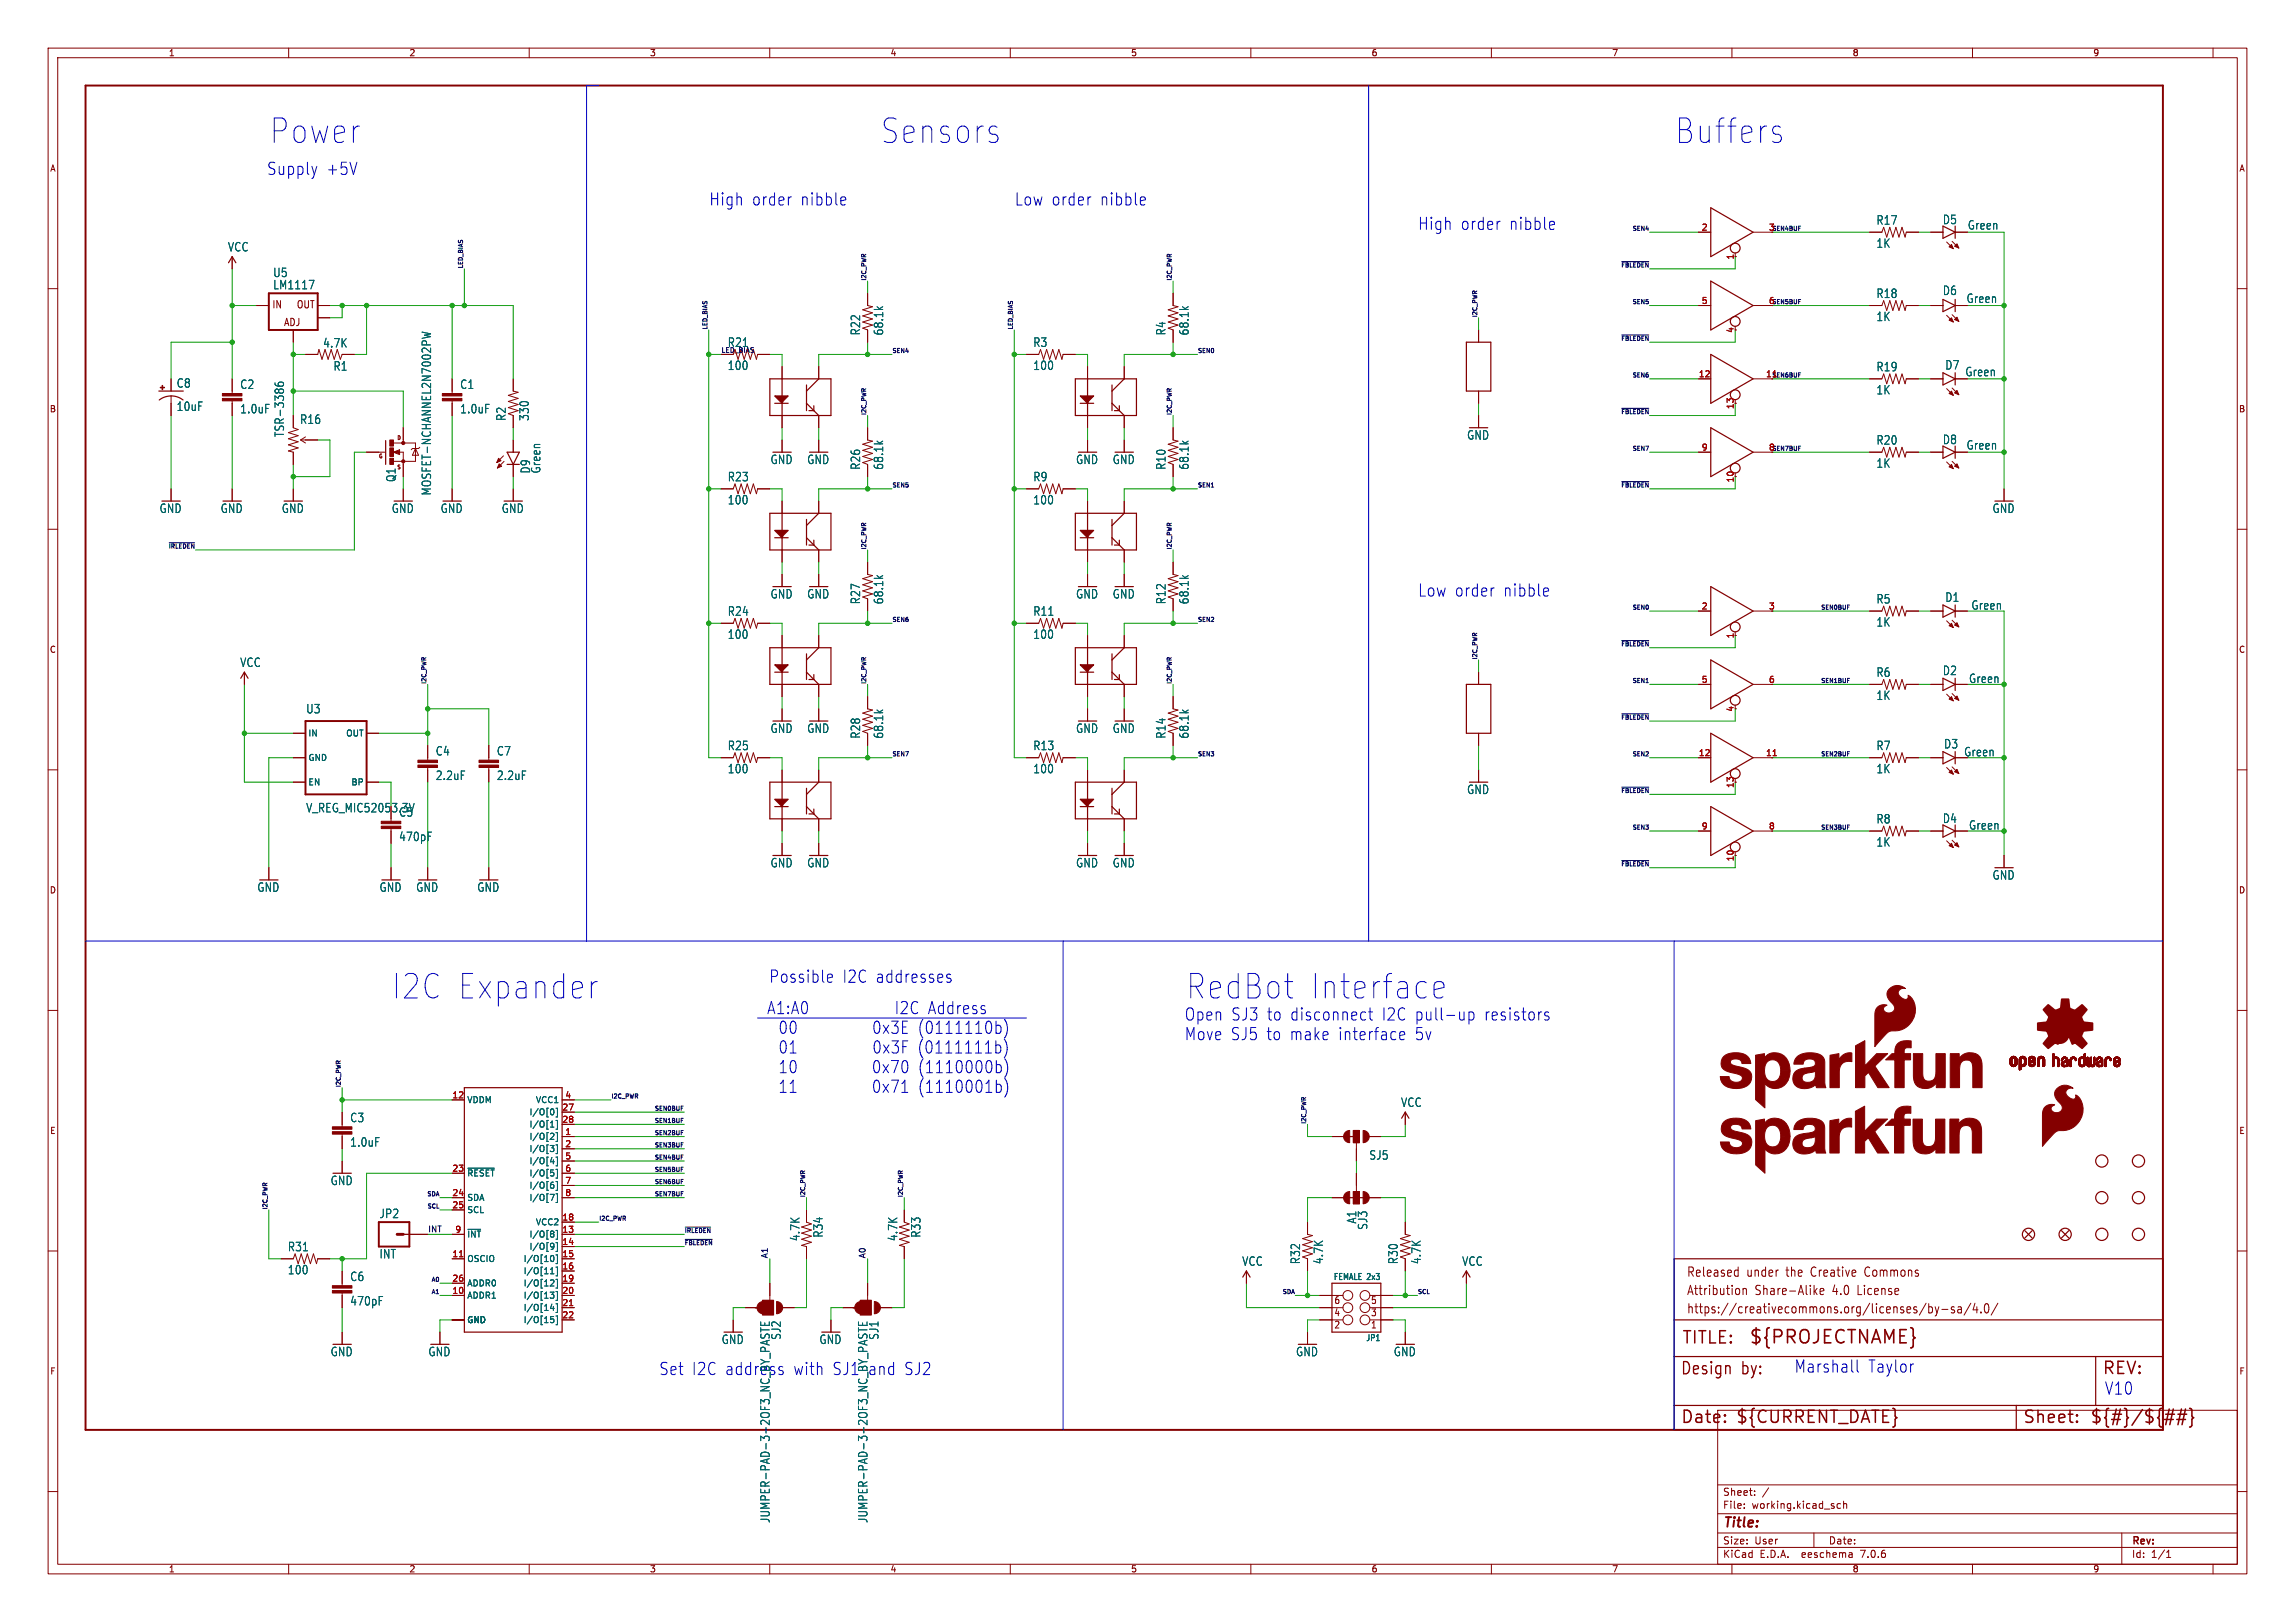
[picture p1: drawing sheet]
<svg xmlns="http://www.w3.org/2000/svg" width="477mm" height="337mm" viewBox="0 0 477 337" stroke-linecap="round" stroke-linejoin="round" font-family="sans-serif">
<defs><g id="words">
<g font-size="7.1" fill="#0000c2">
<text x="55.9" y="30.2">Power</text>
<text x="182.9" y="30.2">Sensors</text>
<text x="348" y="30.2">Buffers</text>
<text x="81.3" y="208">I2C Expander</text>
<text x="246.4" y="208">RedBot</text>
<text x="271.9" y="208">Interface</text>
</g>
<text font-size="3.8" fill="#840000" x="363.5" y="279.7">${PROJECTNAME}</text>
<g font-size="3.5" fill="#0000c2">
<text x="55.4" y="36.6">Supply</text>
<text x="67.7" y="36.6">+5V</text>
<text x="147.3" y="42.9">High</text>
<text x="156.2" y="42.9">order</text>
<text x="166.3" y="42.9">nibble</text>
<text x="210.8" y="42.9">Low order</text>
<text x="228.6" y="42.9">nibble</text>
<text x="294.6" y="48">High</text>
<text x="303.5" y="48">order</text>
<text x="313.6" y="48">nibble</text>
<text x="294.6" y="124.2">Low order</text>
<text x="312.4" y="124.2">nibble</text>
<text x="159.8" y="204.5">Possible</text>
<text x="175" y="204.5">I2C addresses</text>
<text x="159.4" y="211">A1:A0</text>
<text x="161.8" y="215.1">00</text>
<text x="181.2" y="215.1">0x3E</text>
<text x="185.9" y="211">I2C Address</text>
<text x="190.7" y="215.1">(0111110b)</text>
<text x="246.1" y="212.3">Open SJ3 to disconnect</text>
<text x="287.1" y="212.3">I2C pull-up</text>
<text x="308.5" y="212.3">resistors</text>
<text x="161.8" y="219.2">01</text>
<text x="181.3" y="219.2">0x3F</text>
<text x="190.7" y="219.2">(0111111b)</text>
<text x="246.1" y="216.4">Move SJ5 to make</text>
<text x="278.1" y="216.4">interface</text>
<text x="294.1" y="216.4">5v</text>
<text x="161.8" y="223.3">10</text>
<text x="161.8" y="227.4">11</text>
<text x="181.2" y="223.3">0x70</text>
<text x="181.2" y="227.4">0x71</text>
<text x="190.8" y="223.3">(1110000b)</text>
<text x="190.8" y="227.4">(1110001b)</text>
<text x="164.8" y="286">with</text>
<text x="187.9" y="286">SJ2</text>
<text x="372.9" y="285.5">Marshall</text>
<text x="388.2" y="285.5">Taylor</text>
<text x="437.4" y="290.1">V10</text>
</g>
<g font-size="3.5" fill="#840000">
<text x="349.5" y="279.7">TITLE:</text>
<text x="349.2" y="286">Design</text>
<text x="362" y="286">by:</text>
<text x="436.9" y="286">REV:</text>
<text x="349.2" y="296.2">Date:</text>
<text x="360.7" y="296.2">${CURRENT_DATE}</text>
<text x="420.4" y="296.2">Sheet:</text>
<text x="434.3" y="296.2">${#}/${##}</text>
</g>
<g font-size="3.5" fill="#006464">
<text x="136.9" y="286">Set I2C address</text>
<text x="173" y="286">SJ1 and</text>
</g>
<text font-size="2.8" fill="#840000" x="358" y="318">Title:</text>
<g font-size="2.7" fill="#840000">
<text x="350.5" y="269.5">Attribution</text>
<text x="350.5" y="265.6">Released</text>
<text x="363.1" y="265.6">under</text>
<text x="364.8" y="269.5">Share-Alike</text>
<text x="371.5" y="265.6">the</text>
<text x="376.9" y="265.6">Creative</text>
<text x="381.1" y="269.5">4.0</text>
<text x="386.5" y="269.5">License</text>
<text x="388.3" y="265.6">Commons</text>
<text x="350.5" y="273.3">https://creativecommons.org/licenses/by-sa/4.0/</text>
</g>
<g font-size="2.5" fill="#006464">
<text x="389.9" y="46.9">R17</text>
<text x="403.7" y="46.8">D5</text>
<text x="408.9" y="47.9">Green</text>
<text x="47.3" y="52.5">VCC</text>
<text x="389.9" y="51.7">1K</text>
<text x="56.7" y="57.8">U5</text>
<text x="56.7" y="60.3">LM1117</text>
<text x="389.9" y="62.1">R18</text>
<text x="403.7" y="61.5">D6</text>
<text x="408.7" y="63.2">Green</text>
<text x="179" y="69.8" transform="rotate(-90 179 69.8)">R22</text>
<text x="183.8" y="69.8" transform="rotate(-90 183.8 69.8)">68.1k</text>
<text x="242.5" y="69.8" transform="rotate(-90 242.5 69.8)">R4</text>
<text x="247.3" y="69.8" transform="rotate(-90 247.3 69.8)">68.1k</text>
<text x="389.9" y="66.9">1K</text>
<text x="67.1" y="72.4">4.7K</text>
<text x="69.2" y="77.2">R1</text>
<text x="151.2" y="72.3">R21</text>
<text x="151.2" y="77.1">100</text>
<text x="214.7" y="72.3">R3</text>
<text x="214.7" y="77.1">100</text>
<text x="389.9" y="77.4">R19</text>
<text x="404.3" y="77">D7</text>
<text x="36.6" y="80.8">C8</text>
<text x="49.8" y="81">C2</text>
<text x="95.6" y="81">C1</text>
<text x="389.9" y="82.2">1K</text>
<text x="408.4" y="78.4">Green</text>
<text x="36.6" y="85.6">10uF</text>
<text x="49.8" y="86.1">1.0uF</text>
<text x="62.3" y="88.3">R16</text>
<text x="95.6" y="86.1">1.0uF</text>
<text x="105.3" y="87.6" transform="rotate(-90 105.3 87.6)">R2</text>
<text x="110.1" y="87.6" transform="rotate(-90 110.1 87.6)">330</text>
<text x="59.2" y="90.9" transform="rotate(-90 59.2 90.9)">TSR-3386</text>
<text x="304.9" y="91.6">GND</text>
<text x="389.9" y="92.6">R20</text>
<text x="403.7" y="92.5">D8</text>
<text x="408.7" y="93.7">Green</text>
<text x="82.4" y="100.3" transform="rotate(-90 82.4 100.3)">Q1</text>
<text x="110.4" y="98.5" transform="rotate(-90 110.4 98.5)">D9</text>
<text x="112.5" y="98.5" transform="rotate(-90 112.5 98.5)">Green</text>
<text x="151.2" y="100.2">R23</text>
<text x="160.1" y="96.7">GND</text>
<text x="167.7" y="96.7">GND</text>
<text x="179" y="97.7" transform="rotate(-90 179 97.7)">R26</text>
<text x="183.8" y="97.7" transform="rotate(-90 183.8 97.7)">68.1k</text>
<text x="214.7" y="100.2">R9</text>
<text x="223.6" y="96.7">GND</text>
<text x="231.2" y="96.7">GND</text>
<text x="242.5" y="97.7" transform="rotate(-90 242.5 97.7)">R10</text>
<text x="247.3" y="97.7" transform="rotate(-90 247.3 97.7)">68.1k</text>
<text x="389.9" y="97.4">1K</text>
<text x="33.1" y="106.8">GND</text>
<text x="45.8" y="106.8">GND</text>
<text x="58.5" y="106.8">GND</text>
<text x="81.3" y="106.8">GND</text>
<text x="89.8" y="103.1" transform="rotate(-90 89.8 103.1)">MOSFET-NCHANNEL2N7002PW</text>
<text x="91.5" y="106.8">GND</text>
<text x="104.2" y="106.8">GND</text>
<text x="151.2" y="105">100</text>
<text x="214.7" y="105">100</text>
<text x="414.1" y="106.8">GND</text>
<text x="160.1" y="124.6">GND</text>
<text x="167.7" y="124.6">GND</text>
<text x="179" y="125.7" transform="rotate(-90 179 125.7)">R27</text>
<text x="183.8" y="125.7" transform="rotate(-90 183.8 125.7)">68.1k</text>
<text x="223.6" y="124.6">GND</text>
<text x="231.2" y="124.6">GND</text>
<text x="242.5" y="125.7" transform="rotate(-90 242.5 125.7)">R12</text>
<text x="247.3" y="125.7" transform="rotate(-90 247.3 125.7)">68.1k</text>
<text x="389.9" y="125.6">R5</text>
<text x="404.3" y="125.3">D1</text>
<text x="151.2" y="128.2">R24</text>
<text x="214.7" y="128.2">R11</text>
<text x="389.9" y="130.4">1K</text>
<text x="409.7" y="126.9">Green</text>
<text x="151.2" y="133">100</text>
<text x="214.7" y="133">100</text>
<text x="49.8" y="138.8">VCC</text>
<text x="389.9" y="140.9">R6</text>
<text x="403.7" y="140.5">D2</text>
<text x="409.2" y="142.2">Green</text>
<text x="63.6" y="148.5">U3</text>
<text x="389.9" y="145.7">1K</text>
<text x="160.1" y="152.5">GND</text>
<text x="167.7" y="152.5">GND</text>
<text x="179" y="153.6" transform="rotate(-90 179 153.6)">R28</text>
<text x="183.8" y="153.6" transform="rotate(-90 183.8 153.6)">68.1k</text>
<text x="223.6" y="152.5">GND</text>
<text x="231.2" y="152.5">GND</text>
<text x="242.5" y="153.6" transform="rotate(-90 242.5 153.6)">R14</text>
<text x="247.3" y="153.6" transform="rotate(-90 247.3 153.6)">68.1k</text>
<text x="404" y="155.8">D3</text>
<text x="90.5" y="157.2">C4</text>
<text x="103.2" y="157.2">C7</text>
<text x="151.2" y="156.1">R25</text>
<text x="151.2" y="160.9">100</text>
<text x="214.7" y="156.1">R13</text>
<text x="214.7" y="160.9">100</text>
<text x="389.9" y="156.1">R7</text>
<text x="389.9" y="160.9">1K</text>
<text x="408.2" y="157.4">Green</text>
<text x="90.5" y="162.3">2.2uF</text>
<text x="103.2" y="162.3">2.2uF</text>
<text x="304.9" y="165.2">GND</text>
<text x="82.9" y="169.9">C5</text>
<text x="389.9" y="171.4">R8</text>
<text x="403.7" y="171.3">D4</text>
<text x="409.2" y="172.7">Green</text>
<text x="82.9" y="175">470pF</text>
<text x="389.9" y="176.2">1K</text>
<text x="53.4" y="185.6">GND</text>
<text x="78.8" y="185.6">GND</text>
<text x="86.4" y="185.6">GND</text>
<text x="99.1" y="185.6">GND</text>
<text x="160.1" y="180.5">GND</text>
<text x="167.7" y="180.5">GND</text>
<text x="223.6" y="180.5">GND</text>
<text x="231.2" y="180.5">GND</text>
<text x="414.1" y="183">GND</text>
<text x="72.7" y="233.4">C3</text>
<text x="291.1" y="230.3">VCC</text>
<text x="72.7" y="238.5">1.0uF</text>
<text x="284.5" y="241.2">SJ5</text>
<text x="68.6" y="246.5">GND</text>
<text x="78.8" y="253.4">JP2</text>
<text x="171.2" y="257.3" transform="rotate(-90 171.2 257.3)">R34</text>
<text x="191.5" y="257.3" transform="rotate(-90 191.5 257.3)">R33</text>
<text x="282.1" y="254.4" transform="rotate(-90 282.1 254.4)">A1</text>
<text x="284.4" y="255.7" transform="rotate(-90 284.4 255.7)">SJ3</text>
<text x="59.7" y="260.3">R31</text>
<text x="78.8" y="261.8">INT</text>
<text x="166.4" y="258" transform="rotate(-90 166.4 258)">4.7K</text>
<text x="186.7" y="258" transform="rotate(-90 186.7 258)">4.7K</text>
<text x="258.1" y="263.3">VCC</text>
<text x="270.4" y="262.8" transform="rotate(-90 270.4 262.8)">R32</text>
<text x="275.2" y="262.8" transform="rotate(-90 275.2 262.8)">4.7K</text>
<text x="290.7" y="262.8" transform="rotate(-90 290.7 262.8)">R30</text>
<text x="295.5" y="262.8" transform="rotate(-90 295.5 262.8)">4.7K</text>
<text x="303.8" y="263.3">VCC</text>
<text x="59.7" y="265.1">100</text>
<text x="72.7" y="266.5">C6</text>
<text x="72.7" y="271.5">470pF</text>
<text x="149.9" y="279.5">GND</text>
<text x="162.5" y="278.6" transform="rotate(-90 162.5 278.6)">SJ2</text>
<text x="170.2" y="279.5">GND</text>
<text x="182.8" y="278.6" transform="rotate(-90 182.8 278.6)">SJ1</text>
<text x="68.6" y="282.1">GND</text>
<text x="89" y="282.1">GND</text>
<text x="269.3" y="282.1">GND</text>
<text x="289.6" y="282.1">GND</text>
<text x="160.2" y="316.6" transform="rotate(-90 160.2 316.6)">JUMPER-PAD-3-2OF3_NC_BY_PASTE</text>
<text x="180.5" y="316.6" transform="rotate(-90 180.5 316.6)">JUMPER-PAD-3-2OF3_NC_BY_PASTE</text>
</g>
<text font-size="2.5" fill="#840000" x="63.6" y="169.1">V_REG_MIC52053.3V</text>
<g font-size="2.1" fill="#840000">
<text x="56.5" y="64.3">IN</text>
<text x="61.6" y="64.3">OUT</text>
<text x="58.9" y="68">ADJ</text>
<text x="358" y="311.1">Sheet:</text>
<text x="358" y="313.8">File:</text>
<text x="364.1" y="313.8">working.kicad_sch</text>
<text x="358" y="324">KiCad</text>
<text x="358" y="321.2">Size:</text>
<text x="364.7" y="321.2">User</text>
<text x="365.8" y="324">E.D.A.</text>
<text x="374.7" y="324">eeschema</text>
<text x="380" y="321.2">Date:</text>
<text x="387" y="324">7.0.6</text>
<text x="443" y="321.4">Rev:</text>
<text x="443" y="324">Id:</text>
<text x="447.1" y="324">1/1</text>
</g>
<g font-size="2" fill="#840000">
<text x="277.3" y="273.8">4</text>
<text x="277.3" y="271.2">6</text>
<text x="284.9" y="273.8">3</text>
<text x="284.9" y="271.2">5</text>
<text x="277.3" y="276.3">2</text>
<text x="284.9" y="276.3">1</text>
</g>
<g font-size="1.8" fill="#840000">
<text x="35" y="11.9">1</text>
<text x="85" y="11.9">2</text>
<text x="135" y="11.9">3</text>
<text x="185" y="11.9">4</text>
<text x="235" y="11.9">5</text>
<text x="285" y="11.9">6</text>
<text x="335" y="11.9">7</text>
<text x="385" y="11.9">8</text>
<text x="435" y="11.9">9</text>
<text x="10.3" y="35.9">A</text>
<text x="465.4" y="35.9">A</text>
<text x="10.3" y="85.9">B</text>
<text x="465.3" y="85.9">B</text>
<text x="10.3" y="135.9">C</text>
<text x="465.3" y="135.9">C</text>
<text x="10.3" y="185.9">D</text>
<text x="465.3" y="185.9">D</text>
<text x="10.3" y="235.9">E</text>
<text x="465.4" y="235.9">E</text>
<text x="10.3" y="285.9">F</text>
<text x="465.4" y="285.9">F</text>
<text x="35" y="327">1</text>
<text x="85" y="327">2</text>
<text x="135" y="327">3</text>
<text x="185" y="327">4</text>
<text x="235" y="327">5</text>
<text x="285" y="327">6</text>
<text x="335" y="327">7</text>
<text x="385" y="327">8</text>
<text x="435" y="327">9</text>
</g>
<g font-size="1.8" fill="#a90000">
<text x="353.6" y="48">2</text>
<text x="367.6" y="48">3</text>
<text x="360.4" y="54" transform="rotate(-90 360.4 54)">1</text>
<text x="353.6" y="63.2">5</text>
<text x="367.6" y="63.2">6</text>
<text x="360.4" y="69.3" transform="rotate(-90 360.4 69.3)">4</text>
<text x="353" y="78.5">12</text>
<text x="367" y="78.5">11</text>
<text x="360.4" y="85.1" transform="rotate(-90 360.4 85.1)">13</text>
<text x="353.6" y="93.7">9</text>
<text x="367.6" y="93.7">8</text>
<text x="360.4" y="100.4" transform="rotate(-90 360.4 100.4)">10</text>
<text x="353.6" y="126.7">2</text>
<text x="367.6" y="126.7">3</text>
<text x="360.4" y="132.8" transform="rotate(-90 360.4 132.8)">1</text>
<text x="353.6" y="142">5</text>
<text x="367.6" y="142">6</text>
<text x="360.4" y="148" transform="rotate(-90 360.4 148)">4</text>
<text x="353" y="157.2">12</text>
<text x="367" y="157.2">11</text>
<text x="360.4" y="163.9" transform="rotate(-90 360.4 163.9)">13</text>
<text x="353.6" y="172.5">9</text>
<text x="367.6" y="172.5">8</text>
<text x="360.4" y="179.1" transform="rotate(-90 360.4 179.1)">10</text>
<text x="93.9" y="228.3">12</text>
<text x="116.8" y="230.9">27</text>
<text x="116.8" y="233.4">28</text>
<text x="117.4" y="228.3">4</text>
<text x="117.4" y="236">1</text>
<text x="117.4" y="238.5">2</text>
<text x="93.9" y="243.6">23</text>
<text x="117.4" y="241">5</text>
<text x="117.4" y="243.6">6</text>
<text x="93.9" y="248.7">24</text>
<text x="93.9" y="251.2">25</text>
<text x="117.4" y="246.1">7</text>
<text x="117.4" y="248.7">8</text>
<text x="94.5" y="256.3">9</text>
<text x="116.8" y="256.3">13</text>
<text x="116.8" y="253.7">18</text>
<text x="93.9" y="261.4">11</text>
<text x="116.8" y="258.8">14</text>
<text x="116.8" y="261.4">15</text>
<text x="116.8" y="263.9">16</text>
<text x="93.9" y="269">10</text>
<text x="93.9" y="266.4">26</text>
<text x="116.8" y="266.4">19</text>
<text x="116.8" y="269">20</text>
<text x="116.8" y="271.5">21</text>
<text x="116.8" y="274.1">22</text>
</g>
<g font-size="1.8" fill="#006464">
<text x="64" y="153.3">IN</text>
<text x="71.9" y="153.3">OUT</text>
<text x="64" y="158.3">GND</text>
<text x="64" y="163.4">EN</text>
<text x="72.9" y="163.4">BP</text>
<text x="97" y="229.5">VDDM</text>
<text x="110" y="232">I/O[0]</text>
<text x="111.3" y="229.5">VCC1</text>
<text x="110" y="237.1">I/O[2]</text>
<text x="110" y="239.6">I/O[3]</text>
<text x="110" y="234.5">I/O[1]</text>
<text x="97" y="244.7">~{RESET}</text>
<text x="110" y="242.2">I/O[4]</text>
<text x="110" y="244.7">I/O[5]</text>
<text x="97" y="249.8">SDA</text>
<text x="110" y="247.2">I/O[6]</text>
<text x="110" y="249.8">I/O[7]</text>
<text x="97" y="252.3">SCL</text>
<text x="97" y="257.4">~{INT}</text>
<text x="110" y="257.4">I/O[8]</text>
<text x="111.3" y="254.9">VCC2</text>
<text x="97" y="262.5">OSCIO</text>
<text x="108.8" y="262.5">I/O[10]</text>
<text x="110" y="259.9">I/O[9]</text>
<text x="97" y="267.6">ADDR0</text>
<text x="108.8" y="265">I/O[11]</text>
<text x="108.8" y="267.6">I/O[12]</text>
<text x="277.1" y="266.2">FEMALE 2x3</text>
<text x="97" y="270.1">ADDR1</text>
<text x="97" y="275.2">GND</text>
<text x="108.8" y="270.1">I/O[13]</text>
<text x="108.8" y="272.6">I/O[14]</text>
<text x="108.8" y="275.2">I/O[15]</text>
<text x="283.9" y="278.9">JP1</text>
</g>
<g font-size="1.7" fill="#0f0f0f">
<text x="88.9" y="256.2">INT</text>
<text x="159.7" y="261.6" transform="rotate(-90 159.7 261.6)">A1</text>
<text x="180" y="261.6" transform="rotate(-90 180 261.6)">A0</text>
</g>
<text font-size="1.4" fill="#0f0f0f" x="149.9" y="73.4">LED_BIAS</text>
<g font-size="1.2" fill="#0f0f0f">
<text x="339.2" y="48">SEN4</text>
<text x="368.3" y="48">SEN4BUF</text>
<text x="96.3" y="55.9" transform="rotate(-90 96.3 55.9)">LED_BIAS</text>
<text x="180.1" y="58.4" transform="rotate(-90 180.1 58.4)">I2C_PWR</text>
<text x="243.6" y="58.4" transform="rotate(-90 243.6 58.4)">I2C_PWR</text>
<text x="336.8" y="55.6">~{FBLEDEN}</text>
<text x="339.2" y="63.3">SEN5</text>
<text x="368.3" y="63.3">SEN5BUF</text>
<text x="147.1" y="68.6" transform="rotate(-90 147.1 68.6)">LED_BIAS</text>
<text x="210.6" y="68.6" transform="rotate(-90 210.6 68.6)">LED_BIAS</text>
<text x="307.1" y="66" transform="rotate(-90 307.1 66)">I2C_PWR</text>
<text x="336.8" y="70.9">~{FBLEDEN}</text>
<text x="185.4" y="73.4">SEN4</text>
<text x="248.9" y="73.4">SEN0</text>
<text x="339.2" y="78.5">SEN6</text>
<text x="180.1" y="86.4" transform="rotate(-90 180.1 86.4)">I2C_PWR</text>
<text x="243.6" y="86.4" transform="rotate(-90 243.6 86.4)">I2C_PWR</text>
<text x="336.8" y="86.1">~{FBLEDEN}</text>
<text x="339.2" y="93.7">SEN7</text>
<text x="368.3" y="93.7">SEN7BUF</text>
<text x="185.4" y="101.4">SEN5</text>
<text x="248.9" y="101.4">SEN1</text>
<text x="336.8" y="101.4">~{FBLEDEN}</text>
<text x="34.9" y="114.1">~{IRLEDEN}</text>
<text x="180.1" y="114.3" transform="rotate(-90 180.1 114.3)">I2C_PWR</text>
<text x="243.6" y="114.3" transform="rotate(-90 243.6 114.3)">I2C_PWR</text>
<text x="185.4" y="129.3">SEN6</text>
<text x="248.9" y="129.3">SEN2</text>
<text x="339.2" y="126.8">SEN0</text>
<text x="378.5" y="126.8">SEN0BUF</text>
<text x="307.1" y="137.2" transform="rotate(-90 307.1 137.2)">I2C_PWR</text>
<text x="336.8" y="134.4">~{FBLEDEN}</text>
<text x="88.7" y="142.2" transform="rotate(-90 88.7 142.2)">I2C_PWR</text>
<text x="180.1" y="142.2" transform="rotate(-90 180.1 142.2)">I2C_PWR</text>
<text x="243.6" y="142.2" transform="rotate(-90 243.6 142.2)">I2C_PWR</text>
<text x="339.2" y="142">SEN1</text>
<text x="378.5" y="142">SEN1BUF</text>
<text x="336.8" y="149.6">~{FBLEDEN}</text>
<text x="185.4" y="157.2">SEN7</text>
<text x="248.9" y="157.2">SEN3</text>
<text x="339.2" y="157.2">SEN2</text>
<text x="378.5" y="157.2">SEN2BUF</text>
<text x="336.8" y="164.9">~{FBLEDEN}</text>
<text x="339.2" y="172.5">SEN3</text>
<text x="378.5" y="172.5">SEN3BUF</text>
<text x="336.8" y="180.1">~{FBLEDEN}</text>
<text x="70.9" y="226.1" transform="rotate(-90 70.9 226.1)">I2C_PWR</text>
<text x="127" y="228.4">I2C_PWR</text>
<text x="135.9" y="230.9">SEN0BUF</text>
<text x="135.9" y="233.4">SEN1BUF</text>
<text x="271.5" y="233.7" transform="rotate(-90 271.5 233.7)">I2C_PWR</text>
<text x="135.9" y="236">SEN2BUF</text>
<text x="135.9" y="238.5">SEN3BUF</text>
<text x="135.9" y="243.6">SEN5BUF</text>
<text x="135.9" y="241.1">SEN4BUF</text>
<text x="55.6" y="251.5" transform="rotate(-90 55.6 251.5)">I2C_PWR</text>
<text x="88.7" y="248.7">SDA</text>
<text x="88.7" y="251.2">SCL</text>
<text x="135.9" y="248.7">SEN7BUF</text>
<text x="135.9" y="246.1">SEN6BUF</text>
<text x="167.4" y="248.9" transform="rotate(-90 167.4 248.9)">I2C_PWR</text>
<text x="187.7" y="248.9" transform="rotate(-90 187.7 248.9)">I2C_PWR</text>
<text x="124.5" y="253.8">I2C_PWR</text>
<text x="142.2" y="256.3">~{IRLEDEN}</text>
<text x="142.2" y="258.8">~{FBLEDEN}</text>
<text x="89.6" y="269">A1</text>
<text x="89.6" y="266.5">A0</text>
<text x="266.5" y="269">SDA</text>
<text x="294.6" y="269">SCL</text>
</g>
<text font-size="1.2" fill="#a90000" x="368.3" y="78.5">SEN6BUF</text>
<g font-size="1.1" fill="#840000">
<text x="78.6" y="95.4">G</text>
<text x="82.5" y="91.6">D</text>
<text x="82.5" y="97.7">S</text>
</g>
</g></defs>
<g fill="none" stroke="#840000" stroke-width=".21">
<path d="M10 10h457v317.1h-457zM12 12h453v313.1h-453zM60 10v2M110 10v2M160 10v2M210 10v2M260 10v2M310 10v2M360 10v2M410 10v2M460 10v2M10 60h2"/>
<path d="M48.3 53.3v2.6M353.1 48.3h2.5M360.7 52.6v.7M364.5 48.3h3.8M388.6 48.3h2.6l.3-1.1 .7 2.1 .6-2.1 .6 2.1 .7-2.1 .6 2.1 .7-2.1 .6 2.1 .2-1h2.6M401.3 48.3h2.6M404.6 50.3l1.4 1.4M405.8 50.2l1.4 1.4M406.4 48.3h2.5M465 60h2M35.6 78.7v2.6M48.3 78.7v3.1"/>
<path d="M53.3 63.5h2.6M61 68.6v2.5M63.5 73.7h2.5l.3-1.1 .6 2.1 .7-2.1 .6 2.1 .6-2.1 .7 2.1 .6-2.1 .6 2.1 .4-1h2.6M66 63.5h2.6M66 66h2.6M94 78.7v3.1M106.7 78.7v2.6l1 .2-2 .7 2 .6-2 .6 2 .7-2 .6 2 .6-2 .7 1 .4v2.5M149.9 73.7h2.5M152.8 72.6l.6 2.1 .7-2.1 .6 2.1 .6-2.1 .7 2.1 .6-2.1 .6 2.1 .3-1h2.5M162.6 76.2v2.5M170.2 76.2v2.5M180.3 61v2.5l1.1 .3-2.1 .6 2.1 .6-2.1 .7 2.1 .6-2.1 .6 2.1 .7-2.1 .6 1 .4v2.5"/>
<path d="M213.4 73.7h2.5l.4-1.1 .6 2.1 .7-2.1 .6 2.1 .6-2.1 .7 2.1 .6-2.1 .6 2.1 .3-1h2.5M226.1 76.2v2.5M233.7 76.2v2.5M243.8 61v2.5l1.1 .3-2.1 .6 2.1 .6-2.1 .7 2.1 .6-2.1 .6 2.1 .7-2.1 .6 1 .4v2.5M307.3 68.6v2.5M353.1 78.7h2.5M353.1 63.5h2.5M364.5 78.7h3.8M364.5 63.5h3.8M388.6 78.7h2.6l.3-1 .7 2.1 .6-2.1 .6 2.1 .7-2.1 .6 2.1 .7-2.1 .6 2.1 .2-1.1h2.6M388.6 63.5h2.6l.3-1 .7 2 .6-2 .6 2 .7-2 .6 2 .7-2 .6 2 .2-1h2.6M401.3 78.7h2.6"/>
<path d="M401.3 63.5h2.6M404.6 65.5l1.4 1.4M405.8 65.4l1.4 1.4M406.4 78.7h2.5M406.4 63.5h2.5M35.6 82.3v4.1M48.3 83.3v3.1M61 86.4v2.5l1 .4-2.1 .6 2.1 .7-2.1 .6 2.1 .6-2.1 .7 2.1 .6-2.1 .6 1.1 .3v2.5M62.5 91.4l1 .7M62.5 91.4h3.5M63.5 90.8l-1 .6M76.2 94h3.8"/>
<path d="M81.8 94l1.3-.5v1zM81.8 92.1h4.6v3.8h-4.6M82.9 94h.9v5.1M83.8 88.9v3.2M86.4 93.2l.6 1.4h-1.3zM87.2 93l-.2 .2h-1.3l-.2 .3M94 83.3v3.1M104.6 94.7l-1.3 1.4M104.8 95.9l-1.4 1.4M106.7 91.4v2.6M106.7 96.5v2.6M162.6 86.4v2.5"/>
<path d="M162.6 91.4v2.6M170.2 86.4v2.5M170.2 91.4v2.6M180.3 88.9v2.5l1.1 .3-2.1 .6 2.1 .7-2.1 .6 2.1 .6-2.1 .7 2.1 .6-2.1 .6 1 .4v2.6M226.1 86.4v2.5M226.1 91.4v2.6M233.7 86.4v2.5M233.7 91.4v2.6M243.8 88.9v2.5l1.1 .3-2.1 .6 2.1 .7-2.1 .6 2.1 .6-2.1 .7 2.1 .6-2.1 .6 1 .4v2.6M307.3 81.3v2.5M307.3 86.4v2.5M353.1 94h2.5"/>
<path d="M364.5 94h3.8M388.6 94h2.6l.3-1 .7 2 .6-2 .6 2 .7-2 .6 2 .7-2 .6 2 .2-1h2.6M401.3 94h2.6M404.6 80.8l1.4 1.4M404.6 96l1.4 1.4M405.8 80.6l1.4 1.4M405.8 95.9l1.4 1.4M406.4 94h2.5M10 110h2M35.6 101.6v2.5M48.3 101.6v2.5M61 101.6v2.5"/>
<path d="M83.8 101.6v2.5M94 101.6v2.5M106.7 101.6v2.5M149.9 101.6h2.5l.4-1 .6 2 .7-2 .6 2 .6-2 .7 2 .6-2 .6 2 .3-1h2.5M162.6 104.1v2.6M162.6 114.3v2.5M162.6 119.4v2.5M170.2 104.1v2.6M170.2 114.3v2.5M170.2 119.4v2.5M180.3 116.8v2.6l1.1 .2-2.1 .7 2.1 .6-2.1 .6 2.1 .7-2.1 .6 2.1 .6-2.1 .7 1 .4v2.5M213.4 101.6h2.5l.4-1 .6 2 .7-2 .6 2 .6-2 .7 2 .6-2 .6 2 .3-1h2.5"/>
<path d="M226.1 104.1v2.6M226.1 114.3v2.5M226.1 119.4v2.5M233.7 104.1v2.6M233.7 114.3v2.5M233.7 119.4v2.5M243.8 116.8v2.6l1.1 .2-2.1 .7 2.1 .6-2.1 .6 2.1 .7-2.1 .6 2.1 .6-2.1 .7 1 .4v2.5M416.6 101.6v2.5M465 110h2M50.8 139.7v2.5M149.9 129.5h2.5l.4-1 .6 2.1 .7-2.1 .6 2.1 .6-2.1 .7 2.1 .6-2.1 .6 2.1 .3-1.1h2.5M162.6 132.1v2.5"/>
<path d="M170.2 132.1v2.5M213.4 129.5h2.5l.4-1 .6 2.1 .7-2.1 .6 2.1 .6-2.1 .7 2.1 .6-2.1 .6 2.1 .3-1.1h2.5M226.1 132.1v2.5M233.7 132.1v2.5M307.3 139.7v2.5M353.1 127h2.5M360.7 131.3v.8M364.5 127h3.8M388.6 127h2.6l.3-1 .7 2 .6-2 .6 2 .7-2 .6 2 .7-2 .6 2 .2-1h2.6M401.3 127h2.6M404.6 129l1.4 1.4M405.8 128.9l1.4 1.4"/>
<path d="M406.4 127h2.5M10 160h2M61 157.5h2.5M61 152.4h2.5M76.2 152.4h2.5M88.9 154.9v3.1M88.9 159.5v3.1M101.6 154.9v3.1M101.6 159.5v3.1M149.9 157.5h2.5l.4-1 .6 2 .7-2 .6 2 .6-2 .7 2 .6-2 .6 2 .3-1h2.5M162.6 142.2v2.6M162.6 147.3v2.6"/>
<path d="M170.2 142.2v2.6M170.2 147.3v2.6M180.3 144.8v2.5l1.1 .3-2.1 .6 2.1 .6-2.1 .7 2.1 .6-2.1 .6 2.1 .7-2.1 .6 1 .4v2.5M213.4 157.5h2.5l.4-1 .6 2 .7-2 .6 2 .6-2 .7 2 .6-2 .6 2 .3-1h2.5M226.1 142.2v2.6M226.1 147.3v2.6M233.7 142.2v2.6M233.7 147.3v2.6M243.8 144.8v2.5l1.1 .3-2.1 .6 2.1 .6-2.1 .7 2.1 .6-2.1 .6 2.1 .7-2.1 .6 1 .4v2.5M307.3 152.4v2.5M353.1 157.5h2.5M353.1 142.2h2.5"/>
<path d="M364.5 157.5h3.8M364.5 142.2h3.8M388.6 157.5h2.6l.3-1 .7 2 .6-2 .6 2 .7-2 .6 2 .7-2 .6 2 .2-1h2.6M388.6 142.2h2.6l.3-1 .7 2.1 .6-2.1 .6 2.1 .7-2.1 .6 2.1 .7-2.1 .6 2.1 .2-1.1h2.6M401.3 157.5h2.6M401.3 142.2h2.6M404.6 159.5l1.4 1.4M404.6 144.3l1.4 1.4M405.8 159.4l1.4 1.4M405.8 144.1l1.4 1.4M406.4 157.5h2.5M406.4 142.2h2.5"/>
<path d="M465 160h2M61 162.6h2.5M76.2 162.6h2.5M81.3 170.2v.5M81.3 172.2v3.1M162.6 160v2.6M162.6 170.2v2.5M162.6 175.3v2.5M170.2 160v2.6M170.2 170.2v2.5M170.2 175.3v2.5M226.1 160v2.6"/>
<path d="M226.1 170.2v2.5M226.1 175.3v2.5M233.7 160v2.6M233.7 170.2v2.5M233.7 175.3v2.5M307.3 160v2.6M353.1 172.7h2.5M364.5 172.7h3.8M388.6 172.7h2.6l.3-1 .7 2 .6-2 .6 2 .7-2 .6 2 .7-2 .6 2 .2-1h2.6M401.3 172.7h2.6M404.6 174.8l1.4 1.3M405.8 174.6l1.4 1.4"/>
<path d="M406.4 172.7h2.5M416.6 177.8v2.5M55.9 180.3v2.6M81.3 180.3v2.6M88.9 180.3v2.6M101.6 180.3v2.6M10 210h2M465 210h2M71.1 231.1v3.1M71.1 235.7v3.1M94 228.6h2.5M116.8 236.2h2.6"/>
<path d="M116.8 228.6h2.6M116.8 238.8h2.6M116.8 231.1h2.6M116.8 233.7h2.6M276.9 236.2h2.5M281.3 234.9h1.3v2.6h-1.3zM281.9 237.5v3.8M284.5 236.2h2.5M292.1 231.1v2.6M10 260h2M71.1 241.3v2.5M83.8 256.5h5.1"/>
<path d="M94 248.9h2.5M94 256.5h2.5M94 243.8h2.5M94 251.5h2.5M116.8 248.9h2.6M116.8 256.5h2.6M116.8 259.1h2.6M116.8 254h2.6M116.8 243.8h2.6M116.8 241.3h2.6M116.8 246.4h2.6M167.6 251.5v2.5l1.1 .4-2.1 .6 2.1 .7-2.1 .6 2.1 .6-2.1 .7 2.1 .6-2.1 .6 1 .3v2.5"/>
<path d="M188 251.5v2.5l1 .4-2.1 .6 2.1 .7-2.1 .6 2.1 .6-2.1 .7 2.1 .6-2.1 .6 1.1 .3v2.5M271.8 254v2.5l1 .3-2 .6 2 .7-2 .6 2 .6-2 .7 2 .6-2 .6 1 .4v2.6M276.9 248.9h2.5M281.3 247.6h1.3v2.6h-1.3zM281.9 243.8v3.8M284.5 248.9h2.5M292.1 254v2.5l1 .3-2 .6 2 .7-2 .6 2 .6-2 .7 2 .6-2 .6 1 .4v2.6M465 260h2M58.4 261.6h2.6l.3-1 .7 2 .6-2 .6 2 .7-2 .6 2 .7-2 .6 2 .2-1h2.6M71.1 264.2v3M71.1 268.7v3.1M71.1 276.9v2.5"/>
<path d="M91.4 276.9v2.5M94 261.6h2.5M94 269.2h2.5M94 274.3h2.5M94 266.7h2.5M116.8 271.8h2.6M116.8 261.6h2.6M116.8 269.2h2.6M116.8 264.2h2.6M116.8 274.3h2.6M116.8 266.7h2.6M152.4 274.3v2.6"/>
<path d="M154.9 271.8h2.6M159.4 270.5h1.3v2.5h-1.3zM160 266.7v3.8M162.6 271.8h2.5M172.7 274.3v2.6M175.3 271.8h2.5M179.7 270.5h1.3v2.5h-1.3zM180.3 266.7v3.8M182.9 271.8h2.5M259.1 264.2v2.5M271.8 276.9v2.5M274.3 271.8h4.8"/>
<path d="M274.3 269.2h4.8M274.3 274.3h4.8M284.7 271.8h4.9M284.7 269.2h4.9M284.7 274.3h4.9M292.1 276.9v2.5M304.8 264.2v2.5M360.8 264l.5 .1M361.3 263.3v2M361.3 265.2l-.5 .1M361.5 268v.9M362.3 267.8v1.3"/>
<path d="M362.3 268l.2-.2 .4 .1 .1 1.2M377.2 268.3l.5 .8M377.7 267.8l-.6 .7M378.3 268.4l.8-.2-.1-.3-.4-.1-.3 .3 .1 .9h.6M400.4 270.9l-1.4 2.4M400.9 270.9v2M400.9 271.7l.5-.1 .3 .4-.2 .8h-.6M402.2 271.6l.4 1.3M402.6 272.9l-.1 .4-.3 .2M403 271.6l-.4 1.3M403.6 272.1h1.3M406.2 271.7l-.4-.1-.2 .3 .1 .2 .5 .2v.5h-.6"/>
<path d="M407 271.7h.6l.1 1.2M407.7 272l-.5 .1a.4 .4 0 0 0-.3 .4 .4 .4 0 0 0 .3 .4l.5-.1M409.7 270.9l-1.5 2.4M410.5 270.9l-.4 1.3h1M410.9 271.6v1.3M411.8 272.7v.2M412.7 271l.3-.1a1.34 1.34 0 0 1 0 2h-.1a1.43 1.43 0 0 1-.2-1.9zM415.3 270.9l-1.4 2.4M357 293.1h108v32h-108zM10 310h2M357 318.6h108M357 314.6h108"/>
<path d="M357 308.6h108M362.6 313.4v.1M362.6 312.6v.1M364.7 310.7v.1M364.7 309.9v.1M367.6 309.2l-1.2 2M377 318.6v3M382.6 312.6l-.5-.1-.2 .3 .1 .6h.6M383.2 312.6l.2-.1 .4 .1 .1 .9M383.2 312v1.5M441 318.6v6.5M465 310h2"/>
<path d="M60 325.1v2M110 325.1v2M160 325.1v2M210 325.1v2M260 325.1v2M310 325.1v2M357 321.6h108M360 325.1v2M384.9 322.8l.1 .9M385 323.6l-.1 .1M385 323.1h-.1M410 325.1v2"/>
<path d="M450.4 323.7h.8M450.4 322.6l.4-.4v1.5M460 325.1v2"/>
<circle cx="280.2" cy="271.8" r="1.02"/>
<circle cx="280.2" cy="274.3" r="1.02"/>
<circle cx="280.2" cy="269.2" r="1.02"/>
<circle cx="283.7" cy="269.2" r="1.02"/>
<circle cx="283.7" cy="271.8" r="1.02"/>
<circle cx="283.7" cy="274.3" r="1.02"/>
</g>
<g fill="none" stroke="#840000" stroke-width=".25">
<path d="M47.5 54.6l.8-1.3 .7 1.3M355.6 43.2l8.8 5.1-8.8 5zM355.6 58.4l8.8 5.1-8.8 5.1zM403.9 47l2.5 1.3-2.5 1.2zM406.4 47v2.5M160 78.7h12.7v7.7h-12.7zM162.6 78.7v7.7M170.2 78.7l-2.6 2.6M223.5 78.7h12.7v7.7h-12.7zM226.1 78.7v7.7M233.7 78.7l-2.6 2.6M304.8 71.1h5.1v10.2h-5.1z"/>
<path d="M355.6 73.7l8.8 5-8.8 5.1zM403.9 62.2l2.5 1.3-2.5 1.3zM403.9 77.5l2.5 1.2-2.5 1.3zM406.4 62.2v2.6M406.4 77.5v2.5M33 81.3h5.1M35.6 82.3a4.1 4.1 0 0 0-2.5 .8M35.6 82.3a4.1 4.1 0 0 1 2.4 .8M80.2 91.6v4.9M105.4 96.5h2.5M105.4 94h2.5l-1.2 2.5zM161 83.8h2.8"/>
<path d="M167.6 80v5.3M167.6 83.8l2.6 2.6M169.2 84.3v1h-1.1M224.5 83.8h2.8M231.1 80v5.3M231.1 83.8l2.6 2.6M232.7 84.3v1h-1.1M355.6 88.9l8.8 5.1-8.8 5.1zM403.9 92.7l2.5 1.3-2.5 1.2zM406.4 92.7v2.5M160 106.7h12.7v7.6h-12.7zM161 111.8h2.8"/>
<path d="M162.6 106.7v7.6M167.6 107.9v5.4M167.6 111.8l2.6 2.5M169.2 112.3v1h-1.1M170.2 106.7l-2.6 2.5M223.5 106.7h12.7v7.6h-12.7zM224.5 111.8h2.8M226.1 106.7v7.6M231.1 107.9v5.4M231.1 111.8l2.6 2.5M232.7 112.3v1h-1.1M233.7 106.7l-2.6 2.5"/>
<path d="M160 134.6h12.7v7.6h-12.7zM161 139.7h2.8M162.6 134.6v7.6M167.6 139.7l2.6 2.5M167.6 135.9v5.3M170.2 134.6l-2.6 2.6M223.5 134.6h12.7v7.6h-12.7zM224.5 139.7h2.8M226.1 134.6v7.6M231.1 139.7l2.6 2.5M231.1 135.9v5.3M233.7 134.6l-2.6 2.6"/>
<path d="M355.6 121.9l8.8 5.1-8.8 5.1zM355.6 137.2l8.8 5-8.8 5.1zM403.9 125.7l2.5 1.3-2.5 1.3zM406.4 125.7v2.6M50 141l.8-1.3 .8 1.3M169.2 140.2v1h-1.1M232.7 140.2v1h-1.1M304.8 142.2h5.1v10.2h-5.1zM355.6 152.4l8.8 5.1-8.8 5.1zM403.9 141l2.5 1.2-2.5 1.3zM403.9 156.2l2.5 1.3-2.5 1.2zM406.4 141v2.5"/>
<path d="M406.4 156.2v2.5M160 162.6h12.7v7.6h-12.7zM161 167.6h2.8M162.6 162.6v7.6M167.6 163.8v5.4M167.6 167.6l2.6 2.6M169.2 168.1v1.1h-1.1M170.2 162.6l-2.6 2.5M223.5 162.6h12.7v7.6h-12.7zM224.5 167.6h2.8M226.1 162.6v7.6M231.1 163.8v5.4"/>
<path d="M231.1 167.6l2.6 2.6M232.7 168.1v1.1h-1.1M233.7 162.6l-2.6 2.5M355.6 167.6l8.8 5.1-8.8 5.1zM403.9 171.4l2.5 1.3-2.5 1.3zM406.4 171.4v2.6M96.5 226.1h20.3v50.8h-20.3zM279.4 236.2h2.5M291.3 232.4l.8-1.3 .8 1.3M280.2 248.9h3.8M420.9 255.8l1.5 1.5M422.4 255.8l-1.5 1.5"/>
<path d="M428.5 255.8l1.5 1.5M430 255.8l-1.5 1.5M258.3 265.4l.8-1.2 .7 1.2M276.9 269.2v-2.5h10.1v10.2h-10.1M304 265.4l.8-1.2 .8 1.2M348 261.6h101.6v35.6h-101.6zM348 274.3h101.6M348 292.1h101.6M348 281.9h101.6M419.1 292.1v5.1M435.6 281.9v10.2"/>
<circle cx="360.7" cy="51.6" r="1.02"/>
<circle cx="360.7" cy="66.8" r="1.02"/>
<circle cx="360.7" cy="97.3" r="1.02"/>
<circle cx="360.7" cy="82" r="1.02"/>
<circle cx="360.7" cy="130.3" r="1.02"/>
<circle cx="360.7" cy="145.5" r="1.02"/>
<circle cx="360.7" cy="176" r="1.02"/>
<circle cx="360.7" cy="160.8" r="1.02"/>
<circle cx="421.6" cy="256.5" r="1.27"/>
<circle cx="429.3" cy="256.5" r="1.27"/>
<circle cx="436.9" cy="248.9" r="1.27"/>
<circle cx="436.9" cy="241.3" r="1.27"/>
<circle cx="436.9" cy="256.5" r="1.27"/>
<circle cx="444.5" cy="248.9" r="1.27"/>
<circle cx="444.5" cy="241.3" r="1.27"/>
<circle cx="444.5" cy="256.5" r="1.27"/>
</g>
<g fill="#840000" stroke="#840000" stroke-width=".21">
<path d="M405.1 130l.5-.5 .4 .9z"/>
<path d="M406.3 129.9l.5-.5 .4 .9z"/>
<path d="M405.1 81.8l.5-.5 .4 .9z"/>
<path d="M406.3 81.7l.5-.5 .4 .8z"/>
<path d="M405.1 97l.5-.5 .4 .9z"/>
<path d="M406.3 96.9l.5-.5 .4 .9z"/>
<path d="M405.1 160.5l.5-.5 .4 .9z"/>
<path d="M406.3 160.4l.5-.5 .4 .9z"/>
<path d="M405.1 175.8l.5-.5 .4 .8z"/>
<path d="M406.3 175.6l.5-.5 .4 .9z"/>
<path d="M370.1 236.1l2 .1-.1 .7-.3 1.3-1.7-.9z"/>
<path d="M385.7 231l1.9-1.1v5.2l2.4-2.5h2.3l-2.6 2.6 2.9 4.4h-2.3l-2-3.1-.7 .7v2.4h-1.9z"/>
<path d="M375 235.6l1.3-.2 .2 1.1-1.1 .2z"/>
<path d="M380.4 232.9l1.8-.3v1.3a2.32 2.32 0 0 1 2.7-1.4l-.1 1.7a2.07 2.07 0 0 0-2.5 2.7v2.7h-2z"/>
<path d="M397.6 232.6h2v2a7.9 7.9 0 0 0 .3 3.3 1.42 1.42 0 0 0 1.6 .3 1.42 1.42 0 0 0 .8-1.4v-4.2h2l-.1 7h-1.1a.52 .52 0 0 1-.7 0 .52 .52 0 0 1 0-.7v-.2a2.67 2.67 0 0 1-4.5-.1l-.3-1.7z"/>
<path d="M405.3 232.6h1.2a.51 .51 0 0 1 .6 .1 .51 .51 0 0 1 0 .6v.3a2.66 2.66 0 0 1 4.5 0l.3 1.1v4.9h-1.9v-2a7.8 7.8 0 0 0-.3-3.2 1.42 1.42 0 0 0-1.6-.4 1.42 1.42 0 0 0-.8 1.4l-.1 4.2h-1.9z"/>
<path d="M364.9 232.9l1.9-.3v.9a2.87 2.87 0 0 1 3-1.1 2.87 2.87 0 0 1 2.1 2.4l.2 1.4-2-.1a1.86 1.86 0 0 0-2.1-2.2 2.36 2.36 0 0 0-1.1 3.1 1.6 1.6 0 0 0 1.4 1.4 1.6 1.6 0 0 0 1.7-1.1l1.7 .9a2.8 2.8 0 0 1-4.8 .6v5l-2-1.7z"/>
<path d="M358.3 233.1a4.4 4.4 0 0 1 5 .1l.5 .8 .1 .6h-1.8a1.44 1.44 0 0 0-2.2-.7l-.2 .2a.89 .89 0 0 0 1 1 6.2 6.2 0 0 1 3 1.1 2.22 2.22 0 0 1-1.6 3.5 4 4 0 0 1-4.2-1.2l-.3-1.2h1.8a1.51 1.51 0 0 0 1.2 1.2 1.51 1.51 0 0 0 1.6-.6v-.5a4.1 4.1 0 0 0-2.6-1 1.9 1.9 0 0 1-1.7-1.2 1.9 1.9 0 0 1 .4-2.1z"/>
<path d="M394.4 230.5a4.3 4.3 0 0 1 2.8-.6l-.1 1.5a.96 .96 0 0 0-1.4 .9v.3h1.4v1.3h-1.4v5.7h-1.9v-5.7h-1.9l.8-.8a.98 .98 0 0 1 1.1-.5v-.3a2.65 2.65 0 0 1 .6-1.8z"/>
<path d="M373.5 233.2a4.8 4.8 0 0 1 5.3 0 5.3 5.3 0 0 1 .5 3v2.4l.2 1.1h-1.3a.56 .56 0 0 1-.6-.2 .56 .56 0 0 1-.2-.5 3.3 3.3 0 0 1-4.4 0 2.17 2.17 0 0 1-.1-2.3 2.17 2.17 0 0 1 2.1-1.1l.4 1.1a.95 .95 0 0 0-.8 1.1 .95 .95 0 0 0 1.2 .7 1.67 1.67 0 0 0 1.5-2v-.3l-.8 .3-.2-1.1a.9 .9 0 0 0 1-1 .9 .9 0 0 0-1.2-.7 1.1 1.1 0 0 0-1.3 1.1h-1.9l.2-.9z"/>
<path d="M370.1 222.5l2 .1-.4 2-1.7-.8z"/>
<path d="M385.7 217.4l1.9-1.1v5.2l2.5-2.5h2.3l-2.7 2.6 3 4.5h-2.4l-1.9-3.2-.8 .7v2.5h-1.9z"/>
<path d="M375 222l1.3-.2 .2 1.1-1.1 .2z"/>
<path d="M380.4 219.3l1.8-.3v1.3a2.34 2.34 0 0 1 2.7-1.4v1.8a2.13 2.13 0 0 0-2.6 2.6v2.8h-1.9z"/>
<path d="M397.7 219h2v2a7.9 7.9 0 0 0 .2 3.3 1.43 1.43 0 0 0 1.6 .3 1.43 1.43 0 0 0 .9-1.4v-4.2h1.9v7.1h-1.1a.52 .52 0 0 1-.7-.1 .52 .52 0 0 1 0-.7v-.2a2.68 2.68 0 0 1-4.5-.1l-.3-1z"/>
<path d="M405.4 219h1.1a.52 .52 0 0 1 .7 .1 .52 .52 0 0 1 0 .6v.3a2.68 2.68 0 0 1 4.5 0l.3 1.1v5h-1.9v-2a7.9 7.9 0 0 0-.3-3.3 1.42 1.42 0 0 0-1.6-.4 1.42 1.42 0 0 0-.9 1.4v4.3h-1.9z"/>
<path d="M364.9 219.3l1.9-.3v.9a2.88 2.88 0 0 1 2.9-1.1 2.88 2.88 0 0 1 2.2 2.3l.2 1.5-2-.1a1.87 1.87 0 0 0-2.1-2.2 2.39 2.39 0 0 0-1.1 3.1 1.6 1.6 0 0 0 1.4 1.4 1.6 1.6 0 0 0 1.7-1l1.7 .8a2.81 2.81 0 0 1-4.9 .6v5.1l-1.9-1.8z"/>
<path d="M358.3 219.6a4.4 4.4 0 0 1 5 0l.5 .9 .1 .5h-1.8a1.43 1.43 0 0 0-2.2-.7l-.2 .3a.88 .88 0 0 0 1 .9 6.3 6.3 0 0 1 3 1.1 2.23 2.23 0 0 1-1.6 3.5 4 4 0 0 1-4.2-1.2l-.3-1.1h1.8a1.51 1.51 0 0 0 1.2 1.1 1.51 1.51 0 0 0 1.5-.6 .85 .85 0 0 0-.8-1 7.5 7.5 0 0 1-3.2-1.2 1.96 1.96 0 0 1 .2-2.5z"/>
<path d="M394.4 216.9a4.3 4.3 0 0 1 2.9-.6l-.1 1.5a.95 .95 0 0 0-1.4 .9v.3h1.3v1.3h-1.3v5.8h-1.9v-5.8h-2l.9-.8a.99 .99 0 0 1 1.1-.5v-.3a2.68 2.68 0 0 1 .5-1.8z"/>
<path d="M392.6 205.6a2.45 2.45 0 0 1 3.5-.1 1.05 1.05 0 0 0-1.5 .5 1.05 1.05 0 0 0 .7 1.4 .71 .71 0 0 0 .9 .3 .71 .71 0 0 0 .4-.7v-.2a3.8 3.8 0 0 1 .8 5.5 4.3 4.3 0 0 1-4.3 2 5.5 5.5 0 0 0-2.5 2.1l-.9 1.1v-6.4a1.94 1.94 0 0 1 2.5-2.2 .82 .82 0 0 0-.7 .9 .82 .82 0 0 0 .9 .7 1.1 1.1 0 0 0 1.3-.6 1.1 1.1 0 0 0-.4-1.3 2.08 2.08 0 0 1-.7-3z"/>
<path d="M373.6 219.6a4.8 4.8 0 0 1 5.3 0 5.3 5.3 0 0 1 .4 3.1v2.3l.2 1.1h-1.3a.56 .56 0 0 1-.6-.1 .56 .56 0 0 1-.2-.6 3.3 3.3 0 0 1-4.4 .1 2.19 2.19 0 0 1-.1-2.4 2.19 2.19 0 0 1 2.1-1.1l.4 1.1a.96 .96 0 0 0-.8 1.1 .96 .96 0 0 0 1.2 .8 1.68 1.68 0 0 0 1.6-2.1v-.3l-.9 .3-.2-1.1a.91 .91 0 0 0 1-1 .91 .91 0 0 0-1.2-.7 1.1 1.1 0 0 0-1.3 1.1h-1.9l.2-.9z"/>
<path d="M91.9 82.8h4.1v.5h-4.1z"/>
<path d="M91.9 81.8h4.1v.5h-4.1z"/>
<path d="M103.6 95.2l.5 .6-.8 .3z"/>
<path d="M103.8 96.4l.5 .5-.9 .4z"/>
<path d="M81 95.2h.8v1.3h-.8z"/>
<path d="M81 93.1h.8v1.8h-.8z"/>
<path d="M81 91.4h.8v1.3h-.8z"/>
<path d="M178.1 270.9l.8-.4v2.5a1.27 1.27 0 0 1-1.1-.7 1.27 1.27 0 0 1 .3-1.4z"/>
<path d="M179.7 270.5h1.3v2.5h-1.3z"/>
<path d="M181.7 270.5a1.27 1.27 0 0 1 1.3 1.3 1.27 1.27 0 0 1-1.3 1.2z"/>
<path d="M157.7 270.9l.9-.4v2.5a1.27 1.27 0 0 1-1.1-.7 1.27 1.27 0 0 1 .2-1.4z"/>
<path d="M159.4 270.5h1.3v2.5h-1.3z"/>
<path d="M161.4 270.5a1.27 1.27 0 0 1 1.3 1.3 1.27 1.27 0 0 1-1.3 1.2z"/>
<path d="M279.7 235.3l.8-.4v2.6a1.27 1.27 0 0 1-1.1-.8 1.27 1.27 0 0 1 .3-1.4z"/>
<path d="M281.3 234.9h1.3v2.6h-1.3z"/>
<path d="M283.3 234.9a1.27 1.27 0 0 1 1.3 1.3 1.27 1.27 0 0 1-1.3 1.3z"/>
<path d="M279.7 248l.8-.4v2.6a1.27 1.27 0 0 1-1.1-.8 1.27 1.27 0 0 1 .3-1.4z"/>
<path d="M281.3 247.6h1.3v2.6h-1.3z"/>
<path d="M283.3 247.6a1.27 1.27 0 0 1 1.3 1.3h-1.3z"/>
<path d="M283.3 248.9h1.3a1.27 1.27 0 0 1-1.3 1.3z"/>
<path d="M405.1 51.3l.5-.5 .4 .9z"/>
<path d="M406.3 51.2l.5-.5 .4 .9z"/>
<path d="M405.1 66.5l.5-.5 .4 .9z"/>
<path d="M406.3 66.4l.5-.5 .4 .9z"/>
<path d="M427.5 226.3a2.45 2.45 0 0 1 3.4-.1 1.05 1.05 0 0 0-1.4 .6 1.05 1.05 0 0 0 .6 1.3 .75 .75 0 0 0 1.4-.1l-.1-.4a3.8 3.8 0 0 1 .8 5.5 4.3 4.3 0 0 1-4.2 1.9 7.7 7.7 0 0 0-2.8 2.5l-.7 .7v-6.4a1.93 1.93 0 0 1 2.6-2.2 .81 .81 0 0 0-.8 .9 .81 .81 0 0 0 1 .7 1.09 1.09 0 0 0 1.3-.5 1.09 1.09 0 0 0-.4-1.4 2.08 2.08 0 0 1-.7-3z"/>
<path d="M417.8 221h.4z"/>
<path d="M417.8 220.9l.4 .1z"/>
<path d="M417.8 220.9h.4z"/>
<path d="M417.8 220.8l.4 .1z"/>
<path d="M417.8 220.8h.4z"/>
<path d="M417.8 220.7l.4 .1z"/>
<path d="M417.8 220.7h.4z"/>
<path d="M417.8 220.6l.4 .1z"/>
<path d="M417.8 220.6h.4z"/>
<path d="M417.8 220.5l.4 .1z"/>
<path d="M417.8 220.5h.4z"/>
<path d="M417.8 220.4l.4 .1z"/>
<path d="M417.8 220.4h.4z"/>
<path d="M417.8 220.3l.4 .1z"/>
<path d="M417.8 220.3h.4z"/>
<path d="M417.8 220.2l.4 .1z"/>
<path d="M417.8 220.2h.4z"/>
<path d="M417.8 221l.4 .1z"/>
<path d="M417.8 220.1l.4 .1z"/>
<path d="M417.8 220.1h.4z"/>
<path d="M417.8 221.2h.5z"/>
<path d="M417.8 221.1l.5 .1z"/>
<path d="M417.8 221.1h.5z"/>
<path d="M417.8 221.1h.4z"/>
<path d="M417.8 220.1h.5z"/>
<path d="M417.8 220l.5 .1z"/>
<path d="M417.8 220h.5z"/>
<path d="M417.9 221.2l.5 .1z"/>
<path d="M417.9 221.2h.5z"/>
<path d="M417.9 221.2h.4z"/>
<path d="M417.9 220h.5z"/>
<path d="M417.9 221.3h.5z"/>
<path d="M417.9 219.9l.5 .1z"/>
<path d="M417.9 219.9h.6z"/>
<path d="M417.9 221.3h1.3z"/>
<path d="M417.9 221.3h.6z"/>
<path d="M417.9 219.9h1.3z"/>
<path d="M417.9 221.3l1.3 .1z"/>
<path d="M417.9 221.4h1.2z"/>
<path d="M417.9 219.9h1.2z"/>
<path d="M417.9 219.8l1.2 .1z"/>
<path d="M417.9 219.8h1.2z"/>
<path d="M418 221.4h1.1z"/>
<path d="M418 219.8h1.1z"/>
<path d="M418 221.5h1.1z"/>
<path d="M418 221.4l1.1 .1z"/>
<path d="M418 221.5h1z"/>
<path d="M418 219.7l1 .1z"/>
<path d="M418 219.7h1z"/>
<path d="M418.1 221.5h.9z"/>
<path d="M418.1 219.7h.9z"/>
<path d="M418.1 219.7h.8z"/>
<path d="M418.1 221.5l.8 .1z"/>
<path d="M418.1 221.6h.8z"/>
<path d="M418.2 221.6h.7z"/>
<path d="M418.2 219.6l.7 .1z"/>
<path d="M418.2 219.6h.7z"/>
<path d="M418.2 221.6h.6z"/>
<path d="M418.2 219.6h.6z"/>
<path d="M418.3 221.6h.5z"/>
<path d="M418.3 219.6h.5z"/>
<path d="M418.3 221.6h.4z"/>
<path d="M418.3 219.6h.4z"/>
<path d="M418.4 221.6l.3 .1z"/>
<path d="M418.4 219.6h.3z"/>
<path d="M418.4 221.7h.3z"/>
<path d="M418.4 221.7h.2z"/>
<path d="M418.4 219.5l.2 .1z"/>
<path d="M418.6 219.9h.6z"/>
<path d="M418.6 221.3h.6z"/>
<path d="M418.6 219.9l.6 .1z"/>
<path d="M418.7 221.3h.5z"/>
<path d="M418.7 220h.5z"/>
<path d="M418.7 221.2l.5 .1z"/>
<path d="M418.7 221.2h.5z"/>
<path d="M418.8 221.2h.4z"/>
<path d="M418.8 220h.4z"/>
<path d="M418.8 221.1l.4 .1z"/>
<path d="M418.8 220.1h.4z"/>
<path d="M418.8 220l.4 .1z"/>
<path d="M418.8 221.1h.4z"/>
<path d="M418.9 221.1h.4z"/>
<path d="M418.9 221l.4 .1z"/>
<path d="M418.9 221h.4z"/>
<path d="M418.9 220.2h.4z"/>
<path d="M418.9 220.1l.4 .1z"/>
<path d="M418.9 220.9l.4 .1z"/>
<path d="M418.9 220.9h.4z"/>
<path d="M418.9 220.8l.4 .1z"/>
<path d="M418.9 220.8h.4z"/>
<path d="M418.9 220.7l.4 .1z"/>
<path d="M418.9 220.7h.4z"/>
<path d="M418.9 220.6l.4 .1z"/>
<path d="M418.9 220.6h.4z"/>
<path d="M418.9 220.5l.4 .1z"/>
<path d="M418.9 220.5h.4z"/>
<path d="M418.9 220.4l.4 .1z"/>
<path d="M418.9 220.4h.4z"/>
<path d="M418.9 220.3l.4 .1z"/>
<path d="M418.9 220.3h.4z"/>
<path d="M418.9 220.2l.4 .1z"/>
<path d="M419.7 222.3h.2z"/>
<path d="M419.7 222.3h.3z"/>
<path d="M419.7 222.3h.4z"/>
<path d="M419.7 222.2l.4 .1z"/>
<path d="M419.7 222.2h.4z"/>
<path d="M419.7 222.1l.4 .1z"/>
<path d="M419.7 222.1h.4z"/>
<path d="M419.7 222l.4 .1z"/>
<path d="M419.7 222h.4z"/>
<path d="M419.7 221.9l.4 .1z"/>
<path d="M419.7 221.9h.4z"/>
<path d="M419.7 221.8l.4 .1z"/>
<path d="M419.7 221.8h.4z"/>
<path d="M419.7 221.7l.4 .1z"/>
<path d="M419.7 221.7h.4z"/>
<path d="M419.7 221.6l.4 .1z"/>
<path d="M419.7 221.6h.4z"/>
<path d="M419.7 221.6h1.1z"/>
<path d="M419.7 221.5l1.1 .1z"/>
<path d="M419.7 221.5h1.2z"/>
<path d="M419.7 221.5h1.3z"/>
<path d="M419.7 221.4l1.3 .1z"/>
<path d="M419.7 221.4h1.3z"/>
<path d="M419.7 221.4h1.4z"/>
<path d="M419.7 221.3l1.4 .1z"/>
<path d="M419.7 221.3h1.4z"/>
<path d="M419.7 221.3h.7z"/>
<path d="M419.7 221.3h.6z"/>
<path d="M419.7 221.2l.6 .1z"/>
<path d="M419.7 221.2h.6z"/>
<path d="M419.7 221.2h.5z"/>
<path d="M419.7 221.1l.5 .1z"/>
<path d="M419.7 221.1h.5z"/>
<path d="M419.7 221.1h.4z"/>
<path d="M419.7 221l.4 .1z"/>
<path d="M419.7 221h.4z"/>
<path d="M419.7 220.9l.4 .1z"/>
<path d="M419.7 220.9h.4z"/>
<path d="M419.7 220.8l.4 .1z"/>
<path d="M419.7 220.8h.4z"/>
<path d="M419.7 220.7l.4 .1z"/>
<path d="M419.7 220.7h.4z"/>
<path d="M419.7 220.6l.4 .1z"/>
<path d="M419.7 220.6h.4z"/>
<path d="M419.7 220.5l.4 .1z"/>
<path d="M419.7 220.5h.4z"/>
<path d="M419.7 220.4l.4 .1z"/>
<path d="M419.7 220.4h.4z"/>
<path d="M419.7 220.3l.4 .1z"/>
<path d="M419.7 220.3h.4z"/>
<path d="M419.7 220.2l.4 .1z"/>
<path d="M419.7 220.2h.4z"/>
<path d="M419.7 220.1l.4 .1z"/>
<path d="M419.7 220.1h.4z"/>
<path d="M419.7 220.1h.5z"/>
<path d="M419.7 222.3l.2 .1z"/>
<path d="M419.8 220l.4 .1z"/>
<path d="M419.8 220h.4z"/>
<path d="M419.8 220h.5z"/>
<path d="M419.8 219.9l.5 .1z"/>
<path d="M419.8 219.9h.6z"/>
<path d="M419.8 219.9h1.3z"/>
<path d="M419.9 219.8l1.1 .1z"/>
<path d="M419.9 219.8h1.1z"/>
<path d="M419.9 219.7l1 .1z"/>
<path d="M419.9 219.7h1z"/>
<path d="M420 219.7h.9z"/>
<path d="M420 219.7h.8z"/>
<path d="M420.1 219.6l.7 .1z"/>
<path d="M420.1 219.6h.7z"/>
<path d="M420.2 221.6h.5z"/>
<path d="M420.2 219.6h.5z"/>
<path d="M420.3 219.6h.3z"/>
<path d="M420.3 221.6l.3 .1z"/>
<path d="M420.3 221.7h.3z"/>
<path d="M420.3 219.5l.2 .1z"/>
<path d="M420.4 221.7h.1z"/>
<path d="M420.5 219.9h.6z"/>
<path d="M420.5 221.3h.6z"/>
<path d="M420.6 221.3h.5z"/>
<path d="M420.6 219.9l.5 .1z"/>
<path d="M420.6 220h.5z"/>
<path d="M420.6 221.2l.5 .1z"/>
<path d="M420.6 221.2h.5z"/>
<path d="M420.7 221.2h.4z"/>
<path d="M420.7 220h.4z"/>
<path d="M420.7 220.1h.4z"/>
<path d="M420.7 220l.4 .1z"/>
<path d="M420.7 221.1l.5 .1z"/>
<path d="M420.7 221.1h.5z"/>
<path d="M420.7 220.1h.5z"/>
<path d="M420.8 221.1h.4z"/>
<path d="M420.8 220.1h.4z"/>
<path d="M420.8 221l.4 .1z"/>
<path d="M420.8 220.2h.4z"/>
<path d="M420.8 220.1l.4 .1z"/>
<path d="M420.8 221h.4z"/>
<path d="M420.8 220.9l.4 .1z"/>
<path d="M420.8 220.9h.4z"/>
<path d="M420.8 220.8l.4 .1z"/>
<path d="M420.8 220.8h.4z"/>
<path d="M420.8 220.7l.4 .1z"/>
<path d="M420.8 220.7h.4z"/>
<path d="M420.8 220.6l.4 .1z"/>
<path d="M420.8 220.6h.4z"/>
<path d="M420.8 220.5l.4 .1z"/>
<path d="M420.8 220.5h.4z"/>
<path d="M420.8 220.4l.4 .1z"/>
<path d="M420.8 220.4h.4z"/>
<path d="M420.8 220.3l.4 .1z"/>
<path d="M420.8 220.3h.4z"/>
<path d="M420.8 220.2l.4 .1z"/>
<path d="M421.6 221.1h.5z"/>
<path d="M421.6 221.1h.4z"/>
<path d="M421.6 221l.4 .1z"/>
<path d="M421.6 221h.4z"/>
<path d="M421.6 220.9l.5 .1z"/>
<path d="M421.6 220.9h.5z"/>
<path d="M421.6 220.9h.6z"/>
<path d="M421.6 220.8l.7 .1z"/>
<path d="M421.6 220.8h.7z"/>
<path d="M421.6 220.8h.8z"/>
<path d="M421.6 220.8h.9z"/>
<path d="M421.6 220.7l.9 .1z"/>
<path d="M421.6 220.7h.9z"/>
<path d="M421.6 220.7h1z"/>
<path d="M421.6 220.7h1.1z"/>
<path d="M421.6 220.6l1.1 .1z"/>
<path d="M421.6 220.6h1.1z"/>
<path d="M421.6 220.6h1.2z"/>
<path d="M421.6 220.6h1.3z"/>
<path d="M421.6 220.5l1.3 .1z"/>
<path d="M421.6 220.5h1.4z"/>
<path d="M421.6 220.5h.4z"/>
<path d="M421.6 220.4l.4 .1z"/>
<path d="M421.6 220.4h.4z"/>
<path d="M421.6 220.3l.4 .1z"/>
<path d="M421.6 220.3h.4z"/>
<path d="M421.6 220.2l.4 .1z"/>
<path d="M421.6 220.2h.4z"/>
<path d="M421.6 220.1l.4 .1z"/>
<path d="M421.6 220.1h.5z"/>
<path d="M421.6 221.2h.5z"/>
<path d="M421.6 221.1l.5 .1z"/>
<path d="M421.6 220l.5 .1z"/>
<path d="M421.7 221.2h.5z"/>
<path d="M421.7 221.2h.4z"/>
<path d="M421.7 220h.4z"/>
<path d="M421.7 220h.5z"/>
<path d="M421.7 221.3h.5z"/>
<path d="M421.7 221.2l.5 .1z"/>
<path d="M421.7 219.9l.5 .1z"/>
<path d="M421.7 221.3h1.3z"/>
<path d="M421.7 221.3h.6z"/>
<path d="M421.7 219.9h.6z"/>
<path d="M421.7 219.9h1.3z"/>
<path d="M421.7 221.3l1.3 .1z"/>
<path d="M421.7 221.4h1.3z"/>
<path d="M421.8 221.4h1.1z"/>
<path d="M421.8 219.8l1.2 .1z"/>
<path d="M421.8 219.8h1.2z"/>
<path d="M421.8 219.8h1.1z"/>
<path d="M421.8 221.4l1.1 .1z"/>
<path d="M421.8 221.5h1.1z"/>
<path d="M421.9 221.5h1z"/>
<path d="M421.9 219.8h1z"/>
<path d="M421.9 221.5h.9z"/>
<path d="M421.9 219.7l1 .1z"/>
<path d="M421.9 219.7h1z"/>
<path d="M421.9 219.7h.9z"/>
<path d="M421.9 221.5l.9 .1z"/>
<path d="M422 219.7h.8z"/>
<path d="M422 221.6h.7z"/>
<path d="M422 219.6l.7 .1z"/>
<path d="M422 219.6h.7z"/>
<path d="M422.1 221.6h.6z"/>
<path d="M422.1 219.6h.5z"/>
<path d="M422.1 221.6h.5z"/>
<path d="M422.1 220.5h1z"/>
<path d="M422.2 221.6h.4z"/>
<path d="M422.2 220.5h.9z"/>
<path d="M422.2 219.6h.3z"/>
<path d="M422.2 221.6l.3 .1z"/>
<path d="M422.2 221.7h.3z"/>
<path d="M422.2 220.4l.9 .1z"/>
<path d="M422.3 220.4h.8z"/>
<path d="M422.3 219.5l.1 .1z"/>
<path d="M422.4 220.4h.7z"/>
<path d="M422.4 219.9h.6z"/>
<path d="M422.4 221.3h.6z"/>
<path d="M422.4 220.3l.7 .1z"/>
<path d="M422.5 219.9l.5 .1z"/>
<path d="M422.5 221.3h.5z"/>
<path d="M422.5 220.3h.6z"/>
<path d="M422.5 220h.5z"/>
<path d="M422.5 221.2l.5 .1z"/>
<path d="M422.5 221.2h.5z"/>
<path d="M422.6 220h.5z"/>
<path d="M422.6 221.2h.4z"/>
<path d="M422.6 220.3h.5z"/>
<path d="M422.6 221.2h.5z"/>
<path d="M422.6 220.1h.5z"/>
<path d="M422.6 220l.5 .1z"/>
<path d="M422.6 221.1l.5 .1z"/>
<path d="M422.6 221.1h.5z"/>
<path d="M422.6 220.2l.5 .1z"/>
<path d="M422.7 221.1h.4z"/>
<path d="M422.7 220.2h.4z"/>
<path d="M422.7 220.1l.4 .1z"/>
<path d="M422.7 220.1h.4z"/>
<path d="M422.7 221l.4 .1z"/>
<path d="M422.7 221h.4z"/>
<path d="M422.7 220.9l.4 .1z"/>
<path d="M422.7 220.9h.4z"/>
<path d="M422.8 220.9h.3z"/>
<path d="M422.8 220.8l.3 .1z"/>
<path d="M422.8 220.8h.3z"/>
<path d="M422.9 220.8h.2z"/>
<path d="M423.5 221.6h.3z"/>
<path d="M423.5 221.5l.4 .1z"/>
<path d="M423.5 221.5h.4z"/>
<path d="M423.5 221.4l.4 .1z"/>
<path d="M423.5 221.4h.4z"/>
<path d="M423.5 221.3l.4 .1z"/>
<path d="M423.5 221.3h.4z"/>
<path d="M423.5 221.2l.4 .1z"/>
<path d="M423.5 221.2h.4z"/>
<path d="M423.5 221.1l.4 .1z"/>
<path d="M423.5 221.1h.4z"/>
<path d="M423.5 221l.4 .1z"/>
<path d="M423.5 221h.4z"/>
<path d="M423.5 220.9l.4 .1z"/>
<path d="M423.5 220.9h.4z"/>
<path d="M423.5 220.8l.4 .1z"/>
<path d="M423.5 220.8h.4z"/>
<path d="M423.5 220.7l.4 .1z"/>
<path d="M423.5 220.7h.4z"/>
<path d="M423.5 220.6l.4 .1z"/>
<path d="M423.5 220.6h.4z"/>
<path d="M423.5 220.5l.4 .1z"/>
<path d="M423.5 220.5h.4z"/>
<path d="M423.5 220.4l.4 .1z"/>
<path d="M423.5 220.4h.4z"/>
<path d="M423.5 220.3l.4 .1z"/>
<path d="M423.5 220.3h.4z"/>
<path d="M423.5 220.2l.4 .1z"/>
<path d="M423.5 220.2h.4z"/>
<path d="M423.6 221.6h.2z"/>
<path d="M423.6 220.1l.3 .1z"/>
<path d="M423.6 220.1h.4z"/>
<path d="M423.6 221.6h.1z"/>
<path d="M423.6 220l.4 .1z"/>
<path d="M423.6 220h.4z"/>
<path d="M423.6 220h.5z"/>
<path d="M423.6 219.9l.6 .1z"/>
<path d="M423.6 219.9h.6z"/>
<path d="M423.6 219.9h1.3z"/>
<path d="M423.7 219.9h1.2z"/>
<path d="M423.7 219.8l1.2 .1z"/>
<path d="M423.7 219.8h1.2z"/>
<path d="M423.7 219.8h1.1z"/>
<path d="M423.8 219.7l1 .1z"/>
<path d="M423.8 219.7h1z"/>
<path d="M423.8 219.7h.9z"/>
<path d="M423.9 219.7h.8z"/>
<path d="M423.9 219.6l.8 .1z"/>
<path d="M423.9 219.6h.7z"/>
<path d="M424 219.6h.5z"/>
<path d="M424.1 219.6h.4z"/>
<path d="M424.1 219.6h.3z"/>
<path d="M424.2 219.5l.2 .1z"/>
<path d="M424.3 219.9h.6z"/>
<path d="M424.4 219.9l.5 .1z"/>
<path d="M424.4 220h.5z"/>
<path d="M424.5 220h.4z"/>
<path d="M424.5 220h.5z"/>
<path d="M424.5 220.1h.5z"/>
<path d="M424.5 220l.5 .1z"/>
<path d="M424.6 220.1h.4z"/>
<path d="M424.6 220.2h.4z"/>
<path d="M424.6 220.1l.4 .1z"/>
<path d="M424.6 221.6h.3z"/>
<path d="M424.6 221.5l.3 .1z"/>
<path d="M424.6 221.5h.4z"/>
<path d="M424.6 221.4l.4 .1z"/>
<path d="M424.6 221.4h.4z"/>
<path d="M424.6 221.3l.4 .1z"/>
<path d="M424.6 221.3h.4z"/>
<path d="M424.6 221.2l.4 .1z"/>
<path d="M424.6 221.2h.4z"/>
<path d="M424.6 221.1l.4 .1z"/>
<path d="M424.6 221.1h.4z"/>
<path d="M424.6 221l.4 .1z"/>
<path d="M424.6 221h.4z"/>
<path d="M424.6 220.9l.4 .1z"/>
<path d="M424.6 220.9h.4z"/>
<path d="M424.6 220.8l.4 .1z"/>
<path d="M424.6 220.8h.4z"/>
<path d="M424.6 220.7l.4 .1z"/>
<path d="M424.6 220.7h.4z"/>
<path d="M424.6 220.6l.4 .1z"/>
<path d="M424.6 220.6h.4z"/>
<path d="M424.6 220.5l.4 .1z"/>
<path d="M424.6 220.5h.4z"/>
<path d="M424.6 220.4l.4 .1z"/>
<path d="M424.6 220.4h.4z"/>
<path d="M424.6 220.3l.4 .1z"/>
<path d="M424.6 220.3h.4z"/>
<path d="M424.6 220.2l.4 .1z"/>
<path d="M424.6 221.6h.2z"/>
<path d="M426.7 221.6h.1z"/>
<path d="M426.7 219.2h.2z"/>
<path d="M426.7 221.6l.1 .1z"/>
<path d="M426.7 221.6h.2z"/>
<path d="M426.7 221.5l.2 .1z"/>
<path d="M426.7 221.5h.2z"/>
<path d="M426.7 221.4l.2 .1z"/>
<path d="M426.7 221.4h.2z"/>
<path d="M426.7 221.3l.2 .1z"/>
<path d="M426.7 221.3h.2z"/>
<path d="M426.7 221.2l.2 .1z"/>
<path d="M426.7 221.2h.2z"/>
<path d="M426.7 221.1l.2 .1z"/>
<path d="M426.7 221.1h.2z"/>
<path d="M426.7 221l.2 .1z"/>
<path d="M426.7 221h.2z"/>
<path d="M426.7 220.9l.2 .1z"/>
<path d="M426.7 220.9h.2z"/>
<path d="M426.7 220.8l.2 .1z"/>
<path d="M426.7 220.8h.2z"/>
<path d="M426.7 220.7l.2 .1z"/>
<path d="M426.7 220.7h.2z"/>
<path d="M426.7 220.6l.2 .1z"/>
<path d="M426.7 220.6h.2z"/>
<path d="M426.7 220.5l.2 .1z"/>
<path d="M426.7 220.5h.2z"/>
<path d="M426.7 220.4l.2 .1z"/>
<path d="M426.7 220.4h.2z"/>
<path d="M426.7 220.3l.2 .1z"/>
<path d="M426.7 220.3h.2z"/>
<path d="M426.7 220.3h.3z"/>
<path d="M426.7 220.2l.3 .1z"/>
<path d="M426.7 220.2h.3z"/>
<path d="M426.7 220.1l.3 .1z"/>
<path d="M426.7 220.1h.3z"/>
<path d="M426.7 220.1h.4z"/>
<path d="M426.7 220l.4 .1z"/>
<path d="M426.7 220h.4z"/>
<path d="M426.7 220h.5z"/>
<path d="M426.7 220h.6z"/>
<path d="M426.7 219.9l1.2 .1z"/>
<path d="M426.7 219.9h1.2z"/>
<path d="M426.7 219.9h1.1z"/>
<path d="M426.7 219.8l1.1 .1z"/>
<path d="M426.7 219.8h1.1z"/>
<path d="M426.7 219.8h1z"/>
<path d="M426.7 219.7l.3 .1z"/>
<path d="M426.7 219.7h.3z"/>
<path d="M426.7 219.7h.2z"/>
<path d="M426.7 219.6l.2 .1z"/>
<path d="M426.7 219.6h.2z"/>
<path d="M426.7 219.5l.2 .1z"/>
<path d="M426.7 219.5h.2z"/>
<path d="M426.7 219.4l.2 .1z"/>
<path d="M426.7 219.4h.2z"/>
<path d="M426.7 219.3l.2 .1z"/>
<path d="M426.7 219.3h.2z"/>
<path d="M426.7 219.2l.2 .1z"/>
<path d="M426.7 219.1l.2 .1z"/>
<path d="M426.7 219.1h.2z"/>
<path d="M426.8 219l.1 .1z"/>
<path d="M426.8 219h.1z"/>
<path d="M427.1 219.7l.5 .1z"/>
<path d="M427.1 219.7h.5z"/>
<path d="M427.2 219.7h.3z"/>
<path d="M427.4 220h.5z"/>
<path d="M427.5 220h.4z"/>
<path d="M427.6 220h.3z"/>
<path d="M427.6 220l.4 .1z"/>
<path d="M427.6 220.1h.4z"/>
<path d="M427.7 220.1h.3z"/>
<path d="M427.7 220.2h.3z"/>
<path d="M427.7 220.1l.3 .1z"/>
<path d="M427.7 220.2l.3 .1z"/>
<path d="M427.7 220.4h.3z"/>
<path d="M427.7 220.3l.3 .1z"/>
<path d="M427.7 220.3h.3z"/>
<path d="M427.7 221.6l.2 .1z"/>
<path d="M427.7 221.6h.2z"/>
<path d="M427.7 221.6h.3z"/>
<path d="M427.7 221.5l.3 .1z"/>
<path d="M427.7 221.5h.3z"/>
<path d="M427.7 221.4l.3 .1z"/>
<path d="M427.7 221.4h.3z"/>
<path d="M427.7 221.3l.3 .1z"/>
<path d="M427.7 221.3h.3z"/>
<path d="M427.7 221.2l.3 .1z"/>
<path d="M427.7 221.2h.3z"/>
<path d="M427.7 221.1l.3 .1z"/>
<path d="M427.7 221.1h.3z"/>
<path d="M427.7 221l.3 .1z"/>
<path d="M427.7 221h.3z"/>
<path d="M427.7 220.9l.3 .1z"/>
<path d="M427.7 220.9h.3z"/>
<path d="M427.7 220.8l.3 .1z"/>
<path d="M427.7 220.8h.3z"/>
<path d="M427.7 220.7l.3 .1z"/>
<path d="M427.7 220.7h.3z"/>
<path d="M427.7 220.6l.3 .1z"/>
<path d="M427.7 220.6h.3z"/>
<path d="M427.7 220.5l.3 .1z"/>
<path d="M427.7 220.5h.3z"/>
<path d="M427.7 220.4l.3 .1z"/>
<path d="M428.5 221.2l.3 .1z"/>
<path d="M428.5 221.2h.3z"/>
<path d="M428.5 221.2h.2z"/>
<path d="M428.5 221.1l.2 .1z"/>
<path d="M428.5 221.1h.3z"/>
<path d="M428.5 220.4l.1 .1z"/>
<path d="M428.5 220.4h.2z"/>
<path d="M428.5 220.3l.2 .1z"/>
<path d="M428.5 220.3h.2z"/>
<path d="M428.5 221.3h.3z"/>
<path d="M428.5 221l.3 .1z"/>
<path d="M428.5 221h.3z"/>
<path d="M428.5 220.5h.1z"/>
<path d="M428.5 220.3h.3z"/>
<path d="M428.5 220.2l.3 .1z"/>
<path d="M428.5 221.4h.4z"/>
<path d="M428.5 221.3l.3 .1z"/>
<path d="M428.5 221h.4z"/>
<path d="M428.5 220.2h.3z"/>
<path d="M428.5 221.4h.5z"/>
<path d="M428.5 220.9l.4 .1z"/>
<path d="M428.5 220.9h.5z"/>
<path d="M428.5 220.1l.3 .1z"/>
<path d="M428.5 220.1h.3z"/>
<path d="M428.5 221.4h.8z"/>
<path d="M428.5 220.1h.4z"/>
<path d="M428.5 220.9h.6z"/>
<path d="M428.5 221.4l.8 .1z"/>
<path d="M428.5 220l.4 .1z"/>
<path d="M428.6 221.5h.7z"/>
<path d="M428.6 220.9h.5z"/>
<path d="M428.6 220h.3z"/>
<path d="M428.6 220.8l.6 .1z"/>
<path d="M428.6 220.8h.6z"/>
<path d="M428.6 220h.4z"/>
<path d="M428.6 220h.5z"/>
<path d="M428.6 220.8h.7z"/>
<path d="M428.6 219.9l1.1 .1z"/>
<path d="M428.6 219.9h1.1z"/>
<path d="M428.6 221.5l.8 .1z"/>
<path d="M428.7 221.6h.7z"/>
<path d="M428.7 219.9h1z"/>
<path d="M428.7 220.8h.7z"/>
<path d="M428.7 219.9h.9z"/>
<path d="M428.7 220.7l.7 .1z"/>
<path d="M428.7 220.7h.7z"/>
<path d="M428.7 220.7h.8z"/>
<path d="M428.7 219.8l.9 .1z"/>
<path d="M428.7 219.8h.9z"/>
<path d="M428.7 220.7h1.1z"/>
<path d="M428.8 221.6h.6z"/>
<path d="M428.8 219.8h.7z"/>
<path d="M428.8 220.7h1z"/>
<path d="M428.8 221.6h.5z"/>
<path d="M428.8 221.6l.5 .1z"/>
<path d="M428.8 221.7h.5z"/>
<path d="M428.9 219.7l.5 .1z"/>
<path d="M428.9 221.7h.4z"/>
<path d="M428.9 220.7h.9z"/>
<path d="M428.9 219.7h.5z"/>
<path d="M428.9 220.6l.9 .1z"/>
<path d="M428.9 220.6h.9z"/>
<path d="M429 220.6h.8z"/>
<path d="M429 219.7h.3z"/>
<path d="M429.1 220.6h.7z"/>
<path d="M429.1 221.4h.2z"/>
<path d="M429.1 219.7h.1z"/>
<path d="M429.1 220.5l.7 .1z"/>
<path d="M429.2 220.5h.6z"/>
<path d="M429.2 220h.5z"/>
<path d="M429.3 220.5h.5z"/>
<path d="M429.3 220h.4z"/>
<path d="M429.3 220h.5z"/>
<path d="M429.4 220h.4z"/>
<path d="M429.4 220l.4 .1z"/>
<path d="M429.4 220.4l.4 .1z"/>
<path d="M429.4 220.1h.4z"/>
<path d="M429.4 220.4h.4z"/>
<path d="M429.5 220.4h.3z"/>
<path d="M429.5 220.1h.3z"/>
<path d="M429.5 220.7h.3z"/>
<path d="M429.5 220.1l.3 .1z"/>
<path d="M429.5 220.2h.3z"/>
<path d="M429.5 220.7l.3 .1z"/>
<path d="M429.5 220.8h.3z"/>
<path d="M429.5 220.3h.3z"/>
<path d="M429.5 220.2l.3 .1z"/>
<path d="M429.5 221.6l.2 .1z"/>
<path d="M429.5 221.6h.2z"/>
<path d="M429.5 221.6h.3z"/>
<path d="M429.5 221.5l.3 .1z"/>
<path d="M429.5 221.5h.3z"/>
<path d="M429.5 221.4l.3 .1z"/>
<path d="M429.5 221.4h.3z"/>
<path d="M429.5 221.3l.3 .1z"/>
<path d="M429.5 221.3h.3z"/>
<path d="M429.5 221.2l.3 .1z"/>
<path d="M429.5 221.2h.3z"/>
<path d="M429.5 221.1l.3 .1z"/>
<path d="M429.5 221.1h.3z"/>
<path d="M429.5 221l.3 .1z"/>
<path d="M429.5 221h.3z"/>
<path d="M429.5 220.9l.3 .1z"/>
<path d="M429.5 220.9h.3z"/>
<path d="M429.5 220.8l.3 .1z"/>
<path d="M429.5 220.3l.3 .1z"/>
<path d="M430.3 221.6l.1 .1z"/>
<path d="M430.3 221.6h.1z"/>
<path d="M430.3 221.6h.2z"/>
<path d="M430.3 221.6h.3z"/>
<path d="M430.3 221.5l.3 .1z"/>
<path d="M430.3 221.5h.3z"/>
<path d="M430.3 221.4l.3 .1z"/>
<path d="M430.3 221.4h.3z"/>
<path d="M430.3 221.3l.3 .1z"/>
<path d="M430.3 221.3h.3z"/>
<path d="M430.3 221.2l.3 .1z"/>
<path d="M430.3 221.2h.3z"/>
<path d="M430.3 221.1l.3 .1z"/>
<path d="M430.3 221.1h.3z"/>
<path d="M430.3 221l.3 .1z"/>
<path d="M430.3 221h.3z"/>
<path d="M430.3 220.9l.3 .1z"/>
<path d="M430.3 220.9h.3z"/>
<path d="M430.3 220.8l.3 .1z"/>
<path d="M430.3 220.8h.3z"/>
<path d="M430.3 220.7l.3 .1z"/>
<path d="M430.3 220.7h.3z"/>
<path d="M430.3 220.6l.3 .1z"/>
<path d="M430.3 220.6h.3z"/>
<path d="M430.3 220.5l.3 .1z"/>
<path d="M430.3 220.5h.3z"/>
<path d="M430.3 220.4l.3 .1z"/>
<path d="M430.3 220.4h.3z"/>
<path d="M430.3 220.3l.3 .1z"/>
<path d="M430.3 220.3h.3z"/>
<path d="M430.3 220.2l.3 .1z"/>
<path d="M430.3 220.2h.3z"/>
<path d="M430.3 220.1l.3 .1z"/>
<path d="M430.3 220.1h.3z"/>
<path d="M430.3 220.1h.4z"/>
<path d="M430.3 220l.4 .1z"/>
<path d="M430.4 220h.3z"/>
<path d="M430.4 220h.4z"/>
<path d="M430.4 220h.5z"/>
<path d="M430.4 219.9l1.1 .1z"/>
<path d="M430.4 219.9h1.1z"/>
<path d="M430.5 219.9h1z"/>
<path d="M430.5 219.9h.9z"/>
<path d="M430.5 219.8l.9 .1z"/>
<path d="M430.5 219.8h.9z"/>
<path d="M430.6 219.8h.8z"/>
<path d="M430.6 219.8h.7z"/>
<path d="M430.7 219.8h.6z"/>
<path d="M430.7 219.7l.6 .1z"/>
<path d="M430.7 219.7h.5z"/>
<path d="M430.8 219.7h.3z"/>
<path d="M430.9 219.7h.1z"/>
<path d="M431 220h.5z"/>
<path d="M431.1 220h.4z"/>
<path d="M431.2 220h.4z"/>
<path d="M431.2 220l.4 .1z"/>
<path d="M431.2 220.1h.4z"/>
<path d="M431.3 220.1h.3z"/>
<path d="M431.3 220.1l.3 .1z"/>
<path d="M431.3 220.2h.3z"/>
<path d="M431.3 220.2l.3 .1z"/>
<path d="M431.4 220.3h.2z"/>
<path d="M431.4 220.4h.2z"/>
<path d="M431.4 220.3l.2 .1z"/>
<path d="M431.4 220.4h.1z"/>
<path d="M432.1 221h.3z"/>
<path d="M432.1 220.9l.3 .1z"/>
<path d="M432.1 220.9h.3z"/>
<path d="M432.1 220.8l.3 .1z"/>
<path d="M432.1 220.8h.3z"/>
<path d="M432.1 220.7l.3 .1z"/>
<path d="M432.1 220.7h.3z"/>
<path d="M432.1 220.6l.3 .1z"/>
<path d="M432.1 220.6h.3z"/>
<path d="M432.1 220.5l.3 .1z"/>
<path d="M432.1 220.5h.3z"/>
<path d="M432.1 220.4l.3 .1z"/>
<path d="M432.1 220.4h.3z"/>
<path d="M432.1 221.1h.3z"/>
<path d="M432.1 221l.3 .1z"/>
<path d="M432.1 220.3l.3 .1z"/>
<path d="M432.1 220.3h.3z"/>
<path d="M432.1 220.2l.3 .1z"/>
<path d="M432.1 221.2h.3z"/>
<path d="M432.1 221.1l.3 .1z"/>
<path d="M432.1 220.2h.3z"/>
<path d="M432.1 221.2l.4 .1z"/>
<path d="M432.1 221.2h.4z"/>
<path d="M432.1 220.1l.4 .1z"/>
<path d="M432.1 221.3h.4z"/>
<path d="M432.1 220.1h.4z"/>
<path d="M432.2 221.3h.3z"/>
<path d="M432.2 220.1h.3z"/>
<path d="M432.2 221.4h.4z"/>
<path d="M432.2 221.3l.4 .1z"/>
<path d="M432.2 220l.3 .1z"/>
<path d="M432.2 220h.4z"/>
<path d="M432.2 221.4h.5z"/>
<path d="M432.2 221.4h1.1z"/>
<path d="M432.2 220h.5z"/>
<path d="M432.2 221.4l1.1 .1z"/>
<path d="M432.2 219.9l1.3 .1z"/>
<path d="M432.2 221.5h1.1z"/>
<path d="M432.2 219.9h1.3z"/>
<path d="M432.3 221.5h1z"/>
<path d="M432.3 219.9h1.2z"/>
<path d="M432.3 221.5h.9z"/>
<path d="M432.3 219.8l1.2 .1z"/>
<path d="M432.3 221.5l.9 .1z"/>
<path d="M432.3 219.8h1.2z"/>
<path d="M432.4 221.6h.8z"/>
<path d="M432.4 219.8h1.1z"/>
<path d="M432.4 221.6h.7z"/>
<path d="M432.5 219.8h.6z"/>
<path d="M432.5 221.6h.6z"/>
<path d="M432.5 221.6l.6 .1z"/>
<path d="M432.5 219.7l.6 .1z"/>
<path d="M432.5 219.7h.5z"/>
<path d="M432.5 221.7h.5z"/>
<path d="M432.6 221.7h.4z"/>
<path d="M432.6 219.7h.4z"/>
<path d="M432.7 219.7h.1z"/>
<path d="M432.8 220h.7z"/>
<path d="M432.8 221.4h.5z"/>
<path d="M432.9 220h.6z"/>
<path d="M432.9 221.4h.5z"/>
<path d="M433 220h.5z"/>
<path d="M433 221.4h.4z"/>
<path d="M433 221.3l.4 .1z"/>
<path d="M433 221.3h.4z"/>
<path d="M433 220l.5 .1z"/>
<path d="M433 220.1h.5z"/>
<path d="M433.1 221.3h.3z"/>
<path d="M433.1 220.1h.4z"/>
<path d="M433.1 221.2l.3 .1z"/>
<path d="M433.1 221.2h.3z"/>
<path d="M433.1 220.1l.4 .1z"/>
<path d="M433.1 220.2h.4z"/>
<path d="M433.1 219.8h.4z"/>
<path d="M433.1 219.7l.4 .1z"/>
<path d="M433.1 219.7h.4z"/>
<path d="M433.2 221.2h.2z"/>
<path d="M433.2 221.1l.3 .1z"/>
<path d="M433.2 221.1h.3z"/>
<path d="M433.2 221h.3z"/>
<path d="M433.2 220.9l.3 .1z"/>
<path d="M433.2 220.9h.3z"/>
<path d="M433.2 220.8h.3z"/>
<path d="M433.2 220.7h.3z"/>
<path d="M433.2 220.6l.3 .1z"/>
<path d="M433.2 220.6h.3z"/>
<path d="M433.2 220.5h.3z"/>
<path d="M433.2 220.4h.3z"/>
<path d="M433.2 220.3h.3z"/>
<path d="M433.2 220.2l.3 .1z"/>
<path d="M433.2 220.2h.3z"/>
<path d="M433.2 219.7h.3z"/>
<path d="M433.2 219.6l.3 .1z"/>
<path d="M433.2 219.6h.3z"/>
<path d="M433.2 219.5h.3z"/>
<path d="M433.2 219.4l.3 .1z"/>
<path d="M433.2 219.4h.3z"/>
<path d="M433.2 219.3h.3z"/>
<path d="M433.2 219.2h.3z"/>
<path d="M433.2 219.1l.3 .1z"/>
<path d="M433.2 221l.3 .1z"/>
<path d="M433.2 220.8l.3 .1z"/>
<path d="M433.2 220.7l.3 .1z"/>
<path d="M433.2 220.5l.3 .1z"/>
<path d="M433.2 220.4l.3 .1z"/>
<path d="M433.2 220.3l.3 .1z"/>
<path d="M433.2 219.5l.3 .1z"/>
<path d="M433.2 219.3l.3 .1z"/>
<path d="M433.2 219.2l.3 .1z"/>
<path d="M433.2 219.1h.3z"/>
<path d="M433.3 219l.2 .1z"/>
<path d="M433.3 219h.2z"/>
<path d="M433.3 219h.1z"/>
<path d="M433.7 221.2h.3z"/>
<path d="M433.7 221.1l.3 .1z"/>
<path d="M433.7 221.1h.3z"/>
<path d="M433.7 221l.3 .1z"/>
<path d="M433.7 221h.3z"/>
<path d="M433.7 220.9l.3 .1z"/>
<path d="M433.7 220.9h.3z"/>
<path d="M433.7 220.8l.3 .1z"/>
<path d="M433.7 220.8h.3z"/>
<path d="M433.7 220.7l.3 .1z"/>
<path d="M433.7 220.7h.3z"/>
<path d="M433.7 220.6l.3 .1z"/>
<path d="M433.7 220.6h.3z"/>
<path d="M433.7 220.5l.3 .1z"/>
<path d="M433.7 220.5h.3z"/>
<path d="M433.7 220.4l.3 .1z"/>
<path d="M433.7 220.4h.3z"/>
<path d="M433.7 220.3l.3 .1z"/>
<path d="M433.7 220.3h.3z"/>
<path d="M433.7 220.2l.3 .1z"/>
<path d="M433.7 220.2h.3z"/>
<path d="M433.7 220.1l.3 .1z"/>
<path d="M433.7 220.1h.3z"/>
<path d="M433.7 220l.3 .1z"/>
<path d="M433.7 220h.3z"/>
<path d="M433.7 219.9l.3 .1z"/>
<path d="M433.7 219.9h.3z"/>
<path d="M433.7 219.8l.3 .1z"/>
<path d="M433.8 221.3l.3 .1z"/>
<path d="M433.8 221.3h.3z"/>
<path d="M433.8 221.2l.3 .1z"/>
<path d="M433.8 221.2h.2z"/>
<path d="M433.8 219.8h.2z"/>
<path d="M433.8 221.4h.3z"/>
<path d="M433.8 221.4h1.6z"/>
<path d="M433.8 221.4h.4z"/>
<path d="M433.8 221.4l1.6 .1z"/>
<path d="M433.8 221.5h1.6z"/>
<path d="M433.8 221.5h1.5z"/>
<path d="M433.9 221.5h1.4z"/>
<path d="M433.9 221.5l1.4 .1z"/>
<path d="M433.9 219.8h.1z"/>
<path d="M433.9 221.6h1.4z"/>
<path d="M433.9 219.7l.1 .1z"/>
<path d="M433.9 219.7h.1z"/>
<path d="M433.9 221.6h1.3z"/>
<path d="M433.9 221.6h.7z"/>
<path d="M434 221.6h.5z"/>
<path d="M434 221.6l.5 .1z"/>
<path d="M434 221.7h.4z"/>
<path d="M434.1 221.7h.3z"/>
<path d="M434.3 221.4h.6z"/>
<path d="M434.3 221.4h.5z"/>
<path d="M434.4 221.4h.4z"/>
<path d="M434.4 221.3l.4 .1z"/>
<path d="M434.4 221.3h.4z"/>
<path d="M434.4 221.2l.4 .1z"/>
<path d="M434.4 221.2h.3z"/>
<path d="M434.4 221.1h.3z"/>
<path d="M434.4 221h.3z"/>
<path d="M434.4 220.9l.3 .1z"/>
<path d="M434.4 220.9h.3z"/>
<path d="M434.4 220.8h.3z"/>
<path d="M434.4 221.1l.3 .1z"/>
<path d="M434.4 221l.3 .1z"/>
<path d="M434.4 220.8l.3 .1z"/>
<path d="M434.4 220.7l.3 .1z"/>
<path d="M434.4 220.7h.3z"/>
<path d="M434.4 220.6l.3 .1z"/>
<path d="M434.4 220.6h.3z"/>
<path d="M434.4 220.5l.3 .1z"/>
<path d="M434.4 220.5h.3z"/>
<path d="M434.4 220.4l.3 .1z"/>
<path d="M434.4 220.4h.3z"/>
<path d="M434.4 220.3l.3 .1z"/>
<path d="M434.4 220.3h.3z"/>
<path d="M434.4 220.2l.3 .1z"/>
<path d="M434.4 220.2h.3z"/>
<path d="M434.4 220.1l.3 .1z"/>
<path d="M434.4 220.1h.3z"/>
<path d="M434.4 220l.3 .1z"/>
<path d="M434.4 220h.3z"/>
<path d="M434.4 219.9l.3 .1z"/>
<path d="M434.4 219.9h.3z"/>
<path d="M434.4 219.8l.3 .1z"/>
<path d="M434.4 219.8h.3z"/>
<path d="M434.5 219.8h.2z"/>
<path d="M434.6 219.8h.1z"/>
<path d="M434.6 221.6h.6z"/>
<path d="M434.6 219.7l.1 .1z"/>
<path d="M434.6 219.7h.1z"/>
<path d="M434.7 221.6h.5z"/>
<path d="M434.7 221.6l.5 .1z"/>
<path d="M434.7 221.7h.4z"/>
<path d="M434.8 221.7h.3z"/>
<path d="M435 221.4h.4z"/>
<path d="M435.1 221.4h.3z"/>
<path d="M435.1 221.3l.3 .1z"/>
<path d="M435.1 221.3h.3z"/>
<path d="M435.1 221.2l.3 .1z"/>
<path d="M435.1 221.2h.3z"/>
<path d="M435.2 221.2h.2z"/>
<path d="M435.2 221.1l.2 .1z"/>
<path d="M435.2 221.1h.2z"/>
<path d="M435.2 221l.2 .1z"/>
<path d="M435.2 221h.2z"/>
<path d="M435.2 220.9l.2 .1z"/>
<path d="M435.2 220.9h.2z"/>
<path d="M435.2 220.8l.2 .1z"/>
<path d="M435.2 220.8h.2z"/>
<path d="M435.2 220.7l.2 .1z"/>
<path d="M435.2 220.7h.2z"/>
<path d="M435.2 220.6l.2 .1z"/>
<path d="M435.2 220.6h.2z"/>
<path d="M435.2 220.5l.2 .1z"/>
<path d="M435.2 220.5h.2z"/>
<path d="M435.2 220.4l.2 .1z"/>
<path d="M435.2 220.4h.2z"/>
<path d="M435.2 220.3l.2 .1z"/>
<path d="M435.2 220.3h.2z"/>
<path d="M435.2 220.2l.2 .1z"/>
<path d="M435.2 220.2h.2z"/>
<path d="M435.2 220.1l.2 .1z"/>
<path d="M435.2 220.1h.2z"/>
<path d="M435.2 220l.2 .1z"/>
<path d="M435.2 220h.2z"/>
<path d="M435.2 219.9l.2 .1z"/>
<path d="M435.2 219.9h.2z"/>
<path d="M435.2 219.8l.2 .1z"/>
<path d="M435.2 219.8h.2z"/>
<path d="M435.3 219.8h.1z"/>
<path d="M435.3 219.7l.1 .1z"/>
<path d="M435.3 219.7h.1z"/>
<path d="M435.7 221.3h.3z"/>
<path d="M435.7 221.2l.3 .1z"/>
<path d="M435.7 221.2h.3z"/>
<path d="M435.7 221.1l.3 .1z"/>
<path d="M435.7 221.1h.3z"/>
<path d="M435.7 221l.3 .1z"/>
<path d="M435.7 221.3h.4z"/>
<path d="M435.7 221h.3z"/>
<path d="M435.7 221h.4z"/>
<path d="M435.7 220.5h.1z"/>
<path d="M435.7 220.4l.2 .1z"/>
<path d="M435.7 220.4h.2z"/>
<path d="M435.7 220.4h.3z"/>
<path d="M435.7 220.3l.3 .1z"/>
<path d="M435.7 220.3h.3z"/>
<path d="M435.7 220.2l.3 .1z"/>
<path d="M435.7 220.2h.3z"/>
<path d="M435.7 221.3l.4 .1z"/>
<path d="M435.8 221.4h.4z"/>
<path d="M435.8 221.4h.3z"/>
<path d="M435.8 221h.3z"/>
<path d="M435.8 220.9l.4 .1z"/>
<path d="M435.8 220.9h.4z"/>
<path d="M435.8 220.2h.2z"/>
<path d="M435.8 220.2h.3z"/>
<path d="M435.8 220.1l.3 .1z"/>
<path d="M435.8 221.4h.7z"/>
<path d="M435.8 220.9h.5z"/>
<path d="M435.8 220.1h.3z"/>
<path d="M435.8 221.4h.8z"/>
<path d="M435.8 220.1h.4z"/>
<path d="M435.8 221.4l.8 .1z"/>
<path d="M435.8 220.9h.6z"/>
<path d="M435.8 220l.4 .1z"/>
<path d="M435.8 220h.4z"/>
<path d="M435.8 221.5h.8z"/>
<path d="M435.8 220.8l.6 .1z"/>
<path d="M435.8 220.8h.7z"/>
<path d="M435.8 220h.5z"/>
<path d="M435.9 221.5h.7z"/>
<path d="M435.9 220.8h.6z"/>
<path d="M435.9 220h.4z"/>
<path d="M435.9 220h.5z"/>
<path d="M435.9 219.9l1.1 .1z"/>
<path d="M435.9 219.9h1z"/>
<path d="M435.9 221.5l.7 .1z"/>
<path d="M435.9 220.8h.7z"/>
<path d="M435.9 221.6h.7z"/>
<path d="M435.9 220.7l.8 .1z"/>
<path d="M435.9 220.7h.8z"/>
<path d="M436 221.6h.6z"/>
<path d="M436 220.7h.7z"/>
<path d="M436 219.8l.8 .1z"/>
<path d="M436 219.8h.8z"/>
<path d="M436 220.7h1.1z"/>
<path d="M436.1 221.6l.5 .1z"/>
<path d="M436.1 219.8h.6z"/>
<path d="M436.1 220.7h1z"/>
<path d="M436.1 221.7h.5z"/>
<path d="M436.1 219.7l.6 .1z"/>
<path d="M436.1 220.6l1 .1z"/>
<path d="M436.1 221.7h.4z"/>
<path d="M436.1 219.7h.6z"/>
<path d="M436.2 220.6h.9z"/>
<path d="M436.2 219.7h.5z"/>
<path d="M436.2 219.7h.4z"/>
<path d="M436.3 220.6h.8z"/>
<path d="M436.4 221.4h.1z"/>
<path d="M436.4 220.5l.7 .1z"/>
<path d="M436.4 220.5h.7z"/>
<path d="M436.4 220h.6z"/>
<path d="M436.5 220h.5z"/>
<path d="M436.5 220.5h.6z"/>
<path d="M436.6 220.5h.5z"/>
<path d="M436.6 220h.4z"/>
<path d="M436.6 220l.4 .1z"/>
<path d="M436.6 220.4l.5 .1z"/>
<path d="M436.6 220.1h.4z"/>
<path d="M436.7 220.1h.3z"/>
<path d="M436.7 220.4h.4z"/>
<path d="M436.7 220.1l.4 .1z"/>
<path d="M436.7 220.2h.4z"/>
<path d="M436.8 220.7h.3z"/>
<path d="M436.8 220.4h.3z"/>
<path d="M436.8 220.2h.3z"/>
<path d="M436.8 220.8h.3z"/>
<path d="M436.8 220.7l.3 .1z"/>
<path d="M436.8 220.3l.3 .1z"/>
<path d="M436.8 220.3h.3z"/>
<path d="M436.8 220.2l.3 .1z"/>
<path d="M436.8 221.7h.1z"/>
<path d="M436.8 221.6l.1 .1z"/>
<path d="M436.8 221.6h.2z"/>
<path d="M436.8 221.6h.3z"/>
<path d="M436.8 221.5l.3 .1z"/>
<path d="M436.8 221.5h.3z"/>
<path d="M436.8 221.4l.3 .1z"/>
<path d="M436.8 221.4h.3z"/>
<path d="M436.8 221.3l.3 .1z"/>
<path d="M436.8 221.3h.3z"/>
<path d="M436.8 221.2l.3 .1z"/>
<path d="M436.8 221.2h.3z"/>
<path d="M436.8 221.1l.3 .1z"/>
<path d="M436.8 221.1h.3z"/>
<path d="M436.8 221l.3 .1z"/>
<path d="M436.8 221h.3z"/>
<path d="M436.8 220.9l.3 .1z"/>
<path d="M436.8 220.9h.3z"/>
<path d="M436.8 220.8l.3 .1z"/>
<path d="M437.5 221.7h.1z"/>
<path d="M437.5 221.6l.2 .1z"/>
<path d="M437.5 221.6h.2z"/>
<path d="M437.5 221.6h.3z"/>
<path d="M437.5 221.5l.3 .1z"/>
<path d="M437.5 221.5h.3z"/>
<path d="M437.5 221.4l.3 .1z"/>
<path d="M437.5 221.4h.3z"/>
<path d="M437.5 221.3l.3 .1z"/>
<path d="M437.5 221.3h.3z"/>
<path d="M437.5 221.2l.3 .1z"/>
<path d="M437.5 221.2h.3z"/>
<path d="M437.5 221.1l.3 .1z"/>
<path d="M437.5 221.1h.3z"/>
<path d="M437.5 221l.3 .1z"/>
<path d="M437.5 221h.3z"/>
<path d="M437.5 220.9l.3 .1z"/>
<path d="M437.5 220.9h.3z"/>
<path d="M437.5 220.8l.3 .1z"/>
<path d="M437.5 220.8h.3z"/>
<path d="M437.5 220.7l.3 .1z"/>
<path d="M437.5 220.7h.3z"/>
<path d="M437.5 220.6l.3 .1z"/>
<path d="M437.5 220.6h.3z"/>
<path d="M437.5 220.5l.3 .1z"/>
<path d="M437.5 220.5h.3z"/>
<path d="M437.5 220.4l.3 .1z"/>
<path d="M437.5 220.4h.3z"/>
<path d="M437.5 220.3l.3 .1z"/>
<path d="M437.5 220.3h.3z"/>
<path d="M437.5 220.2l.3 .1z"/>
<path d="M437.5 220.2h.3z"/>
<path d="M437.6 220.2h.3z"/>
<path d="M437.6 220.1l.3 .1z"/>
<path d="M437.6 220.1h.3z"/>
<path d="M437.6 220.1h.4z"/>
<path d="M437.6 220l.4 .1z"/>
<path d="M437.6 220h.4z"/>
<path d="M437.6 220h.5z"/>
<path d="M437.6 220h.6z"/>
<path d="M437.7 219.9l1.1 .1z"/>
<path d="M437.7 219.9h1z"/>
<path d="M437.8 219.8l.9 .1z"/>
<path d="M437.8 219.8h.9z"/>
<path d="M437.8 219.8h.8z"/>
<path d="M437.9 219.8h.7z"/>
<path d="M437.9 219.8h.6z"/>
<path d="M437.9 219.7l.6 .1z"/>
<path d="M437.9 219.7h.6z"/>
<path d="M438 219.7h.4z"/>
<path d="M438.2 219.7h.1z"/>
<path d="M438.2 220h.6z"/>
<path d="M438.3 220h.5z"/>
<path d="M438.4 220h.4z"/>
<path d="M438.4 220l.4 .1z"/>
<path d="M438.5 220.1h.3z"/>
<path d="M438.5 220.1h.4z"/>
<path d="M438.6 220.1l.3 .1z"/>
<path d="M438.6 220.2h.3z"/>
<path d="M438.6 220.3h.3z"/>
<path d="M438.6 220.2l.3 .1z"/>
<path d="M438.6 220.4h.2z"/>
<path d="M438.6 220.4h.3z"/>
<path d="M438.6 220.3l.3 .1z"/>
<path d="M439.3 221.2h.4z"/>
<path d="M439.3 221.1l.4 .1z"/>
<path d="M439.3 221.1h.4z"/>
<path d="M439.3 221.1h.3z"/>
<path d="M439.3 221l.3 .1z"/>
<path d="M439.3 221h.4z"/>
<path d="M439.3 220.9l.4 .1z"/>
<path d="M439.3 220.9h.5z"/>
<path d="M439.3 220.9h.6z"/>
<path d="M439.3 220.8l.7 .1z"/>
<path d="M439.3 220.8h.7z"/>
<path d="M439.3 220.8h.8z"/>
<path d="M439.3 220.8h.9z"/>
<path d="M439.3 220.7l.9 .1z"/>
<path d="M439.3 220.7h1z"/>
<path d="M439.3 220.7h1.1z"/>
<path d="M439.3 220.6l.4 .1z"/>
<path d="M439.3 220.6h.4z"/>
<path d="M439.3 220.6h.3z"/>
<path d="M439.3 220.5l.3 .1z"/>
<path d="M439.3 220.5h.3z"/>
<path d="M439.3 220.4l.3 .1z"/>
<path d="M439.3 220.4h.3z"/>
<path d="M439.3 220.3l.3 .1z"/>
<path d="M439.3 220.3h.3z"/>
<path d="M439.3 220.2l.4 .1z"/>
<path d="M439.3 220.2h.4z"/>
<path d="M439.4 221.2h.3z"/>
<path d="M439.4 220.2h.3z"/>
<path d="M439.4 221.2l.3 .1z"/>
<path d="M439.4 220.1l.3 .1z"/>
<path d="M439.4 221.3h.3z"/>
<path d="M439.4 220.1h.3z"/>
<path d="M439.4 221.3h.4z"/>
<path d="M439.4 221.3l.4 .1z"/>
<path d="M439.4 220.1h.4z"/>
<path d="M439.4 220l.4 .1z"/>
<path d="M439.4 221.4h.4z"/>
<path d="M439.4 220h.4z"/>
<path d="M439.4 221.4h.5z"/>
<path d="M439.4 220h.5z"/>
<path d="M439.5 221.4h.5z"/>
<path d="M439.5 220h.4z"/>
<path d="M439.5 221.4h1.1z"/>
<path d="M439.5 220h.5z"/>
<path d="M439.5 219.9l1.1 .1z"/>
<path d="M439.5 221.4l1.1 .1z"/>
<path d="M439.5 219.9h1.1z"/>
<path d="M439.5 221.5h1z"/>
<path d="M439.5 219.9h1z"/>
<path d="M439.6 221.5h.9z"/>
<path d="M439.6 219.9h.9z"/>
<path d="M439.6 221.5l.9 .1z"/>
<path d="M439.6 219.8l.9 .1z"/>
<path d="M439.6 221.6h.8z"/>
<path d="M439.6 219.8h.9z"/>
<path d="M439.6 219.8h.8z"/>
<path d="M439.7 221.6h.7z"/>
<path d="M439.7 219.8h.7z"/>
<path d="M439.7 221.6h.6z"/>
<path d="M439.7 219.8h.6z"/>
<path d="M439.7 220.6l.8 .1z"/>
<path d="M439.7 219.7l.6 .1z"/>
<path d="M439.7 221.6l.6 .1z"/>
<path d="M439.7 219.7h.6z"/>
<path d="M439.8 220.6h.7z"/>
<path d="M439.8 221.7h.5z"/>
<path d="M439.8 219.7h.5z"/>
<path d="M439.8 219.7h.4z"/>
<path d="M439.8 221.7h.4z"/>
<path d="M439.9 220.6h.7z"/>
<path d="M439.9 220.5l.8 .1z"/>
<path d="M439.9 219.7h.2z"/>
<path d="M440 220.5h.7z"/>
<path d="M440.1 220.5h.6z"/>
<path d="M440.1 220h.5z"/>
<path d="M440.1 221.4h.5z"/>
<path d="M440.2 220.5h.5z"/>
<path d="M440.2 220h.4z"/>
<path d="M440.2 221.4h.4z"/>
<path d="M440.2 220.4l.5 .1z"/>
<path d="M440.2 220.4h.5z"/>
<path d="M440.3 221.3l.3 .1z"/>
<path d="M440.3 220.4h.4z"/>
<path d="M440.3 220l.3 .1z"/>
<path d="M440.3 220h.3z"/>
<path d="M440.3 221.3h.3z"/>
<path d="M440.3 220.1h.4z"/>
<path d="M440.3 221.3h.4z"/>
<path d="M440.4 221.2l.3 .1z"/>
<path d="M440.4 221.2h.3z"/>
<path d="M440.4 220.2h.3z"/>
<path d="M440.4 220.1l.3 .1z"/>
<path d="M440.4 220.4h.3z"/>
<path d="M440.4 220.3l.3 .1z"/>
<path d="M440.4 221.1l.3 .1z"/>
<path d="M440.4 221.1h.3z"/>
<path d="M440.4 220.3h.3z"/>
<path d="M440.4 220.2l.3 .1z"/>
<path d="M440.4 221l.3 .1z"/>
<path d="M440.4 221h.3z"/>
<path d="M440.5 221h.2z"/>
<path d="M440.5 220.9l.2 .1z"/>
<path d="M440.6 220.9h.1z"/>
<path d="M69.1 235.2h4.1v.5h-4.1z"/>
<path d="M69.1 234.2h4.1v.5h-4.1z"/>
<path d="M69.1 268.2h4.1v.5h-4.1z"/>
<path d="M69.1 267.2h4.1v.5h-4.1z"/>
<path d="M405.1 145.3l.5-.5 .4 .9z"/>
<path d="M406.3 145.2l.5-.5 .4 .8z"/>
<path d="M33.3 80.5h.9v.1h-.9z"/>
<path d="M33.7 80.1h.1v.9h-.1z"/>
<path d="M99.6 159h4v.5h-4z"/>
<path d="M99.6 158h4v.5h-4z"/>
<path d="M86.9 159h4v.5h-4z"/>
<path d="M86.9 158h4v.5h-4z"/>
<path d="M79.2 171.7h4.1v.5h-4.1z"/>
<path d="M79.2 170.7h4.1v.5h-4.1z"/>
<path d="M46.2 82.8h4.1v.5h-4.1z"/>
<path d="M46.2 81.8h4.1v.5h-4.1z"/>
<circle cx="83.8" cy="95.9" r=".33"/>
<circle cx="83.8" cy="92.1" r=".33"/>
</g>
<g fill="none" stroke="#006464" stroke-width=".21">
<path d="M64.3 58.3h1l-.7 1.7M57.2 79.6a.63 .63 0 0 0 .7 .7l.9-.1 .1-.2v-.4l-.3-.2-.7 .2-.1 .4 .4 .3M87.7 69l1.8 .4-1.3 .3 1.3 .3-1.8 .3M182.3 63.7l.7 .6M183.5 63.7l-.7 .5M245.8 63.7l.7 .6M247 63.7l-.7 .5M182.3 91.7l.7 .6M183.5 91.7l-.7 .4M245.8 91.7l.7 .6M247 91.7l-.7 .4M182.3 119.6l.7 .6"/>
<path d="M183.5 119.6l-.7 .5M245.8 119.6l.7 .6M247 119.6l-.7 .5M182.3 147.6l.7 .5M183.5 147.6l-.7 .4M245.8 147.6l.7 .5M247 147.6l-.7 .4M85.1 167l.5 1.8 .5-1.8M89 172.9h.7M114.4 238.1h.7l-.4 .5 .4 .1v.4l-.2 .2h-.4M114.4 234.3h.7M114.6 235.5l.4 .1 .1 .3-.7 .9h.7"/>
<path d="M114.7 230.4a.68 .68 0 0 1 .5 .7 .68 .68 0 0 1-.5 .6M115.6 235.4h.3v1.8h-.3M115.6 230.3h.3v1.8h-.3M115.6 232.9h.3v1.8h-.3M115.6 237.9h.3v1.9h-.3M97.3 242.8h5.4M97.3 255.5h2.6M114.4 248.2h.8l-.5 1.3M114.4 241.5h.8M114.5 243.1h.6M114.6 243.6h.3l.2 .3-.1 .5h-.4M114.7 246.2h.3l.1 .2v.4l-.4 .2"/>
<path d="M114.7 255.8h.2l.2 .3-.2 .3M114.7 258.4h.2l.2 .2v.8l-.3 .3M114.7 256.4h.2M114.8 245.7h.2M114.9 256.4l.2 .2v.3l-.1 .2h-.3M115 241v.9M115.1 258.9l-.1 .2-.3 .1M115.6 240.5h.3v1.8h-.3M115.6 243h.3v1.8h-.3M115.6 245.6h.3v1.8h-.3M115.6 248.1h.3v1.8h-.3M115.6 255.7h.3v1.8h-.3"/>
<path d="M115.6 258.3h.3v1.8h-.3M78.8 269.5h.7M114.4 268.5h.7l-.4 .5 .4 .2v.4l-.2 .2h-.4M114.4 264.7h.7M114.5 266.1l.4-.1 .2 .4-.7 .9h.7M114.5 274.2l.4-.1 .2 .3-.1 .4h-.5M114.5 273.6h.6M114.5 261.1l.2-.2a.68 .68 0 0 1 .5 .7 .68 .68 0 0 1-.5 .6l-.2-.1M114.5 263.8l.3-.3v1.2M114.7 271l-.3 .9h.8M115 271.5v.9M115.6 260.8h.3v1.8h-.3"/>
<path d="M115.6 263.3h.3v1.9h-.3M115.6 265.9h.3v1.8h-.3M115.6 268.4h.3v1.8h-.3M115.6 271h.3v1.8h-.3M115.6 273.5h.3v1.8h-.3M158.1 276.4h1.8M158.1 274.7v.8h1.8M158.1 276v.8M158.2 277.3l-.1 .5 .4 .3 .4-.1 .3-.7h.4l.2 .1M159 275v.5M178.4 274.7v.8h1.8M178.4 276v.8"/>
<path d="M178.4 276.4h1.8M178.5 277.3l-.1 .5 .4 .3 .4-.1 .3-.7h.4l.2 .1M179.3 275v.5"/>
</g>
<path d="M17.8 17.8h431.8v279.4h-431.8zM55.9 61h10.1v7.6h-10.1zM63.5 149.9h12.7v15.2h-12.7zM78.7 254h6.4v5.1h-6.4z" fill="none" stroke="#840000" stroke-width=".41"/>
<g fill="#840000" stroke="#840000" stroke-width=".25">
<path d="M161 138.2h2.8l-1 1-.2 .5z"/>
<path d="M177.3 271.8a1.51 1.51 0 0 0 1.5-1.5h2.3v3h-2.3a1.51 1.51 0 0 0-1.5-1.5z"/>
<path d="M157 271.8a1.51 1.51 0 0 0 1.5-1.5h2.3v3h-2.3a1.51 1.51 0 0 0-1.5-1.5z"/>
<path d="M224.5 138.2h2.8l-1 1-.2 .5z"/>
<path d="M224.5 166.1h2.8l-1 1-.2 .5z"/>
<path d="M224.5 110.2h2.8l-1 1.1-.2 .5z"/>
<path d="M161 110.2h2.8l-1 1.1-.2 .5z"/>
<path d="M224.5 82.3h2.8l-1 1-.2 .5z"/>
<path d="M161 82.3h2.8l-1 1-.2 .5z"/>
<path d="M161 166.1h2.8l-1 1-.2 .5z"/>
</g>
<path d="M82.9 93.7l-.9 .3 .9 .2v-.2h-.2" fill="none" stroke="#840000" stroke-width=".3"/>
<path d="M424.8 209.8l.9-.9 1.5 1.1 .9-.3 .3-.2 .2-1.8h1.4l.1 1.8 .9 .4 .3 .1 1.5-1.1 1 .9-1.2 1.5 .3 .9 .2 .3 1.8 .2v1.4l-1.8 .1-.4 .9-.1 .3 1.2 1.5-1 1-1.5-1.2-.5 .3-.9-2a1.79 1.79 0 0 1-2.7 1.5 1.79 1.79 0 0 1 .3-3.1l.4 .2 .5 .6 .2 .8-.8 2-.6-.3-1.5 1.2-.9-1 1.1-1.5-.3-.9-.2-.3-1.8-.1v-1.4l1.8-.2 .4-.9 .1-.3z" fill="#840000" stroke="#840000" stroke-width=".38"/>
<path d="M368.5 157.1h.8M95.5 261.2h.7M118.4 271.4h.7" fill="none" stroke="#a90000" stroke-width=".21"/>
<path d="M82.5 256.5h1.3" fill="none" stroke="#840000" stroke-width=".61"/>
<g fill="none" stroke="#840000" stroke-width=".32">
<path d="M358.5 295.4l.2 .1-.2 .1M358.5 294l.2 .2-.2 .1M431.7 295.4l.1 .1-.1 .1M431.7 295.4l-.1 .1 .1 .1M431.7 294v.3M431.7 295.4v.2M431.7 294l.1 .2-.1 .1M431.7 294l-.1 .2 .1 .1M449.9 295h1.8M450.2 293.9h1.8M451.7 292.8l-.7 3.3M452.5 295h1.8"/>
<path d="M452.7 293.9h1.8M453.4 292.8l-.7 3.3M454.3 292.8l-.7 3.3M455.1 292.7l.4 .1 .1 .3v1.2l.4 .4-.4 .3v1.2l-.1 .3-.4 .1"/>
</g>
<path d="M337.1 54.4h5.6M337.1 69.6h5.6M337.1 84.9h5.6M35.2 112.8h5.3M337.1 100.1h5.6M337.1 133.1h5.6M337.1 148.4h5.6M342.1 141.9h.5M337.1 163.6h5.6M337.1 178.8h5.6M142.4 257.6h5.7M142.4 255h5.3" fill="none" stroke="#0f0f0f" stroke-width=".21"/>
<g fill="none" stroke="#0000c2" stroke-width=".21">
<path d="M124.5 17.8h-2.6v177.8M284.5 17.8v177.8M65.9 34.6l-.6 1.7M206.8 27.9a.89 .89 0 0 1 .7 .9 .89 .89 0 0 1-.7 .8M206.8 26.2l.4 .3M369.1 27.9h.6a.89 .89 0 0 1 .6 .9 .89 .89 0 0 1-.6 .8h-.9M369.1 26.2h.6l.4 .3M164.3 40.9h.2M175.1 40.9l.6 .1 .1 .5-1 .3M175.7 42.5l-.6 .1M226.5 40.9h.3M237.3 40.9l.7 .1 .1 .5-1.1 .3"/>
<path d="M238 42.5l-.7 .1M311.6 46h.2M322.4 46l.6 .1 .1 .5-1 .2M323 47.6l-.6 .1M310.4 122.2h.2M321.2 122.2l.6 .1 .1 .5-1 .2M321.8 123.8l-.6 .1M17.8 195.6h431.8M221 195.6v101.6M348 195.6v101.6M122.9 204v3.4M124.1 204a1.13 1.13 0 0 0-1.2 1"/>
<path d="M157.5 211.6h55.9M172.1 204l.2 .2 .6-.2M172.1 202.6l.6-.1 .2 .1 .1 .5-1 .2M196.9 203.2l.5 .1a.44 .44 0 0 1 .3 .4 .44 .44 0 0 1-.3 .5l-.6-.2M196.9 202.6l.2-.1 .5 .1M207 217.3l.6-.1 .4 .5v.7l-.2 .3-.2 .2-.6-.2M207 213.2l.7-.1 .4 .5v.7l-.2 .4-.2 .1-.7-.1M208.7 216a3.3 3.3 0 0 1 0 3.8M208.8 211.9a3.3 3.3 0 0 1 0 3.8M283.9 211.9l-.3 .1M284.8 209.5v2.1l.1 .3 .4 .1M290.9 215.2l1.1-.2-.1-.5-.6-.1-.4 .4 .2 1.2 .2 .1 .6-.1"/>
<path d="M298.1 205.7l2-.5-.2-.9-.4-.3h-.8l-.4 .3-.2 .4v2l.2 .5 .4 .2h.8l.4-.2M304.3 210.3v1.7M304.3 211.8l-.3 .2M305.3 210.4l.7-.1 .4 .5v.7l-.2 .4-.2 .1-.7-.1M305.3 210.3v2.6M321.9 210.4l-.5-.1a.44 .44 0 0 0-.3 .4 .44 .44 0 0 0 .3 .5h.3a.44 .44 0 0 1 .3 .4 .44 .44 0 0 1-.3 .4l-.6-.1M187.5 227h1.2M207.1 221.4l.6-.1 .4 .4v.8l-.2 .3-.2 .2-.6-.2M207.1 225.5l.6-.2 .4 .5v.8l-.2 .3-.2 .1-.6-.1M208.8 220a3.3 3.3 0 0 1 0 3.9M208.8 224.1a3.3 3.3 0 0 1 0 3.9M162.2 284.8h.3a.44 .44 0 0 1 .3 .5 .44 .44 0 0 1-.3 .4h-.4"/>
<path d="M162.2 284l.5 .1M386 282.6v2.2l.3 .4"/>
</g>
<g fill="none" stroke="#009600" stroke-width=".21">
<path d="M48.3 55.9v22.8M96.5 55.9v7.6M180.3 58.4v2.6M243.8 58.4v2.6M342.9 48.3h10.2M360.7 53.3v2.6h-17.8M368.3 48.3h20.3M398.8 48.3h2.5M408.9 48.3h7.7v53.3M48.3 63.5h5M48.3 71.1h-12.7v7.6M61 73.7h2.5"/>
<path d="M61 71.1v15.3M68.6 63.5h38.1v15.2M71.1 63.5v2.5h-2.5M76.2 63.5v10.2h-2.5M94 63.5v15.2M147.3 68.6v88.9h2.6M147.3 73.7h2.6M160 73.7h2.6v2.5M180.3 71.1v2.6M185.4 73.7h-15.2v2.5M210.8 68.6v88.9h2.6M210.8 73.7h2.6"/>
<path d="M223.5 73.7h2.6v2.5M243.8 71.1v2.6M248.9 73.7h-15.2v2.5M307.3 66v2.6M342.9 63.5h10.2M342.9 78.7h10.2M360.7 68.6v2.5h-17.8M368.3 63.5h20.3M368.3 78.7h20.3M398.8 63.5h2.5M398.8 78.7h2.5M408.9 63.5h7.7"/>
<path d="M408.9 78.7h7.7M35.6 86.4v15.2M48.3 86.4v15.2M61 96.5v5.1M61 81.3h22.8v7.6M66 91.4h2.6v7.7h-7.6M76.2 94h-2.5v20.3h-33.1M83.8 99.1v2.5M94 86.4v15.2M106.7 88.9v2.5M106.7 99.1v2.5M162.6 88.9v2.5"/>
<path d="M170.2 88.9v2.5M180.3 86.4v2.5M180.3 99.1v2.5M226.1 88.9v2.5M233.7 88.9v2.5M243.8 86.4v2.5M243.8 99.1v2.5M307.3 83.8v2.6M342.9 94h10.2M360.7 83.8v2.6h-17.8M360.7 99.1v2.5h-17.8M368.3 94h20.3"/>
<path d="M398.8 94h2.5M408.9 94h7.7M147.3 101.6h2.6M160 101.6h2.6v2.5M162.6 116.8v2.6M170.2 116.8v2.6M180.3 114.3v2.5M185.4 101.6h-15.2v2.5M210.8 101.6h2.6M223.5 101.6h2.6v2.5M226.1 116.8v2.6M233.7 116.8v2.6"/>
<path d="M243.8 114.3v2.5M248.9 101.6h-15.2v2.5M147.3 129.5h2.6M160 129.5h2.6v2.6M180.3 127v2.5M185.4 129.5h-15.2v2.6M210.8 129.5h2.6M223.5 129.5h2.6v2.6M243.8 127v2.5M248.9 129.5h-15.2v2.6M307.3 137.2v2.5M342.9 127h10.2"/>
<path d="M360.7 132.1v2.5h-17.8M368.3 127h20.3M398.8 127h2.5M408.9 127h7.7v50.8M50.8 152.4h10.2M50.8 142.2v20.4h10.2M61 157.5h-5.1v22.8M78.7 152.4h10.2M88.9 142.2v12.7M88.9 147.3h12.7v7.6M160 157.5h2.6v2.5M162.6 144.8v2.5"/>
<path d="M170.2 144.8v2.5M180.3 142.2v2.6M180.3 154.9v2.6M185.4 157.5h-15.2v2.5M223.5 157.5h2.6v2.5M226.1 144.8v2.5M233.7 144.8v2.5M243.8 142.2v2.6M243.8 154.9v2.6M248.9 157.5h-15.2v2.5M307.3 154.9v5.1M342.9 157.5h10.2"/>
<path d="M342.9 142.2h10.2M360.7 147.3v2.6h-17.8M368.3 157.5h20.3M368.3 142.2h20.3M398.8 157.5h2.5M398.8 142.2h2.5M408.9 157.5h7.7M408.9 142.2h7.7M78.7 162.6h2.6v5M81.3 175.3v5M88.9 162.6v17.7M101.6 162.6v17.7"/>
<path d="M162.6 172.7v2.6M170.2 172.7v2.6M226.1 172.7v2.6M233.7 172.7v2.6M342.9 172.7h10.2M360.7 162.6v2.5h-17.8M360.7 177.8v2.5h-17.8M368.3 172.7h20.3M398.8 172.7h2.5M408.9 172.7h7.7M71.1 226.1v5M71.1 238.8v2.5"/>
<path d="M71.1 228.6h22.9M119.4 228.6h7.6M119.4 231.1h22.8M119.4 233.7h22.8M119.4 236.2h22.8M119.4 238.8h22.8M271.8 233.7v2.5h5.1M292.1 233.7v2.5h-5.1M55.9 251.5v10.1h2.5M88.9 256.5h5.1M91.4 248.9h2.6M91.4 251.5h2.6"/>
<path d="M94 243.8h-17.8v17.8h-7.6M119.4 248.9h22.8M119.4 243.8h22.8M119.4 256.5h22.8M119.4 259.1h22.8M119.4 246.4h22.8M119.4 241.3h22.8M119.4 254h5.1M167.6 248.9v2.6M188 248.9v2.6M276.9 248.9h-5.1v5.1M281.9 241.3v2.5"/>
<path d="M287 248.9h5.1v5.1M71.1 261.6v2.6M71.1 271.8v5.1M91.4 269.2h2.6M91.4 266.7h2.6M94 274.3h-2.6v2.6M154.9 271.8h-2.5v2.5M160 261.6v5.1M167.6 261.6v10.2h-2.5M175.3 271.8h-2.6v2.5M180.3 261.6v5.1M188 261.6v10.2h-2.6"/>
<path d="M259.1 266.7v5.1h15.2M269.2 269.2h5.1M271.8 264.2v5M274.3 274.3h-2.5v2.6M289.6 269.2h5M289.6 274.3h2.5v2.6M292.1 264.2v5M304.8 266.7v5.1h-15.2"/>
</g>
<g fill="#009600" stroke="#009600" stroke-width=".21">
<circle cx="416.6" cy="63.5" r=".46"/>
<circle cx="416.6" cy="142.2" r=".46"/>
<circle cx="416.6" cy="78.7" r=".46"/>
<circle cx="416.6" cy="94" r=".46"/>
<circle cx="243.8" cy="73.7" r=".46"/>
<circle cx="416.6" cy="172.7" r=".46"/>
<circle cx="416.6" cy="157.5" r=".46"/>
<circle cx="180.3" cy="101.6" r=".46"/>
<circle cx="180.3" cy="73.7" r=".46"/>
<circle cx="210.8" cy="101.6" r=".46"/>
<circle cx="210.8" cy="73.7" r=".46"/>
<circle cx="61" cy="81.3" r=".46"/>
<circle cx="61" cy="99.1" r=".46"/>
<circle cx="94" cy="63.5" r=".46"/>
<circle cx="76.2" cy="63.5" r=".46"/>
<circle cx="96.5" cy="63.5" r=".46"/>
<circle cx="48.3" cy="71.1" r=".46"/>
<circle cx="61" cy="73.7" r=".46"/>
<circle cx="71.1" cy="63.5" r=".46"/>
<circle cx="48.3" cy="63.5" r=".46"/>
<circle cx="147.3" cy="73.7" r=".46"/>
<circle cx="147.3" cy="101.6" r=".46"/>
<circle cx="50.8" cy="152.4" r=".46"/>
<circle cx="88.9" cy="152.4" r=".46"/>
<circle cx="88.9" cy="147.3" r=".46"/>
<circle cx="243.8" cy="129.5" r=".46"/>
<circle cx="243.8" cy="101.6" r=".46"/>
<circle cx="243.8" cy="157.5" r=".46"/>
<circle cx="292.1" cy="269.2" r=".46"/>
<circle cx="271.8" cy="269.2" r=".46"/>
<circle cx="71.1" cy="261.6" r=".46"/>
<circle cx="71.1" cy="228.6" r=".46"/>
<circle cx="180.3" cy="129.5" r=".46"/>
<circle cx="210.8" cy="129.5" r=".46"/>
<circle cx="180.3" cy="157.5" r=".46"/>
<circle cx="147.3" cy="129.5" r=".46"/>
</g>
<use href="#words"/>
</svg>
